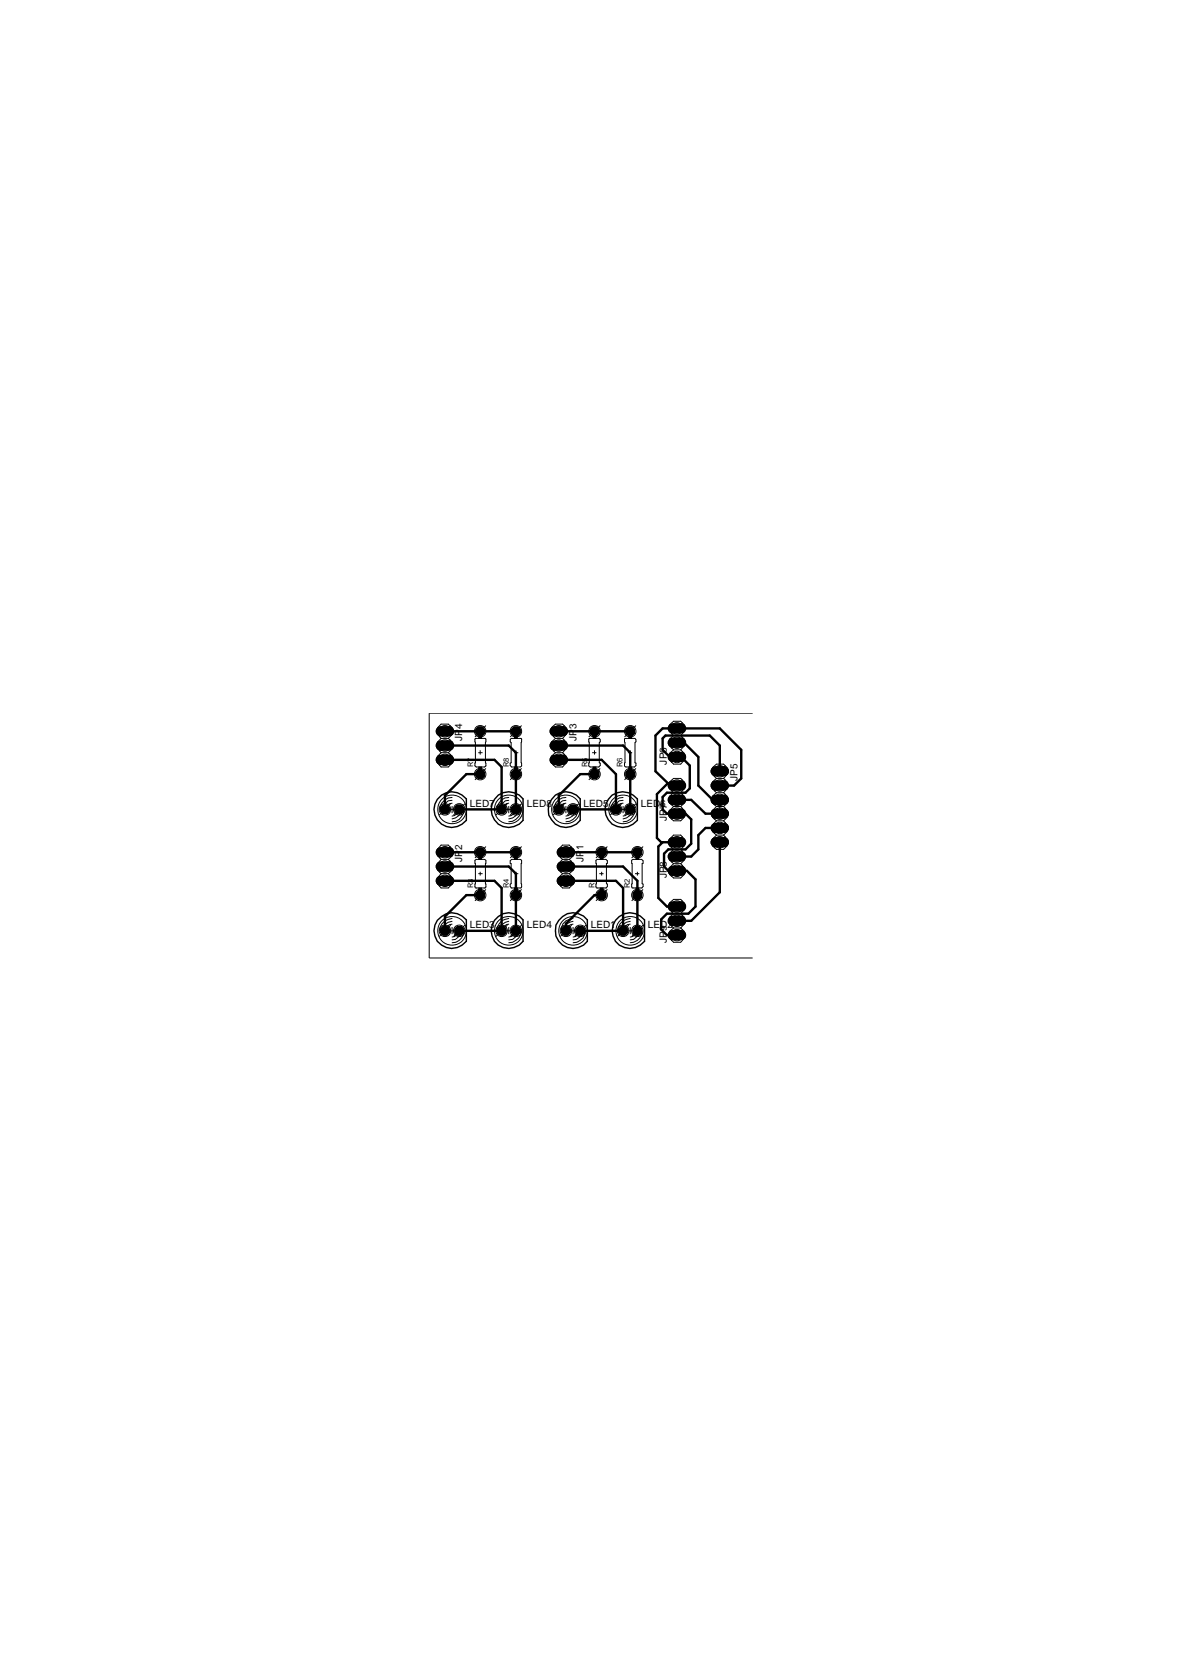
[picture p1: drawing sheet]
<svg xmlns="http://www.w3.org/2000/svg" width="210mm" height="297mm" viewBox="0 0 210 297" stroke-linecap="round" stroke-linejoin="round" font-family="sans-serif">
<defs><g id="words">
<g font-size="1.8">
<text x="82.1" y="131.8" transform="rotate(-90 82.1 131.8)">JP4</text>
<text x="102.4" y="131.8" transform="rotate(-90 102.4 131.8)">JP3</text>
<text x="118.5" y="135.9" transform="rotate(-90 118.5 135.9)">JP6</text>
<text x="83.5" y="143.4">LED7</text>
<text x="93.6" y="143.4">LED8</text>
<text x="103.7" y="143.4">LED5</text>
<text x="113.9" y="143.4">LED6</text>
<text x="131.1" y="138.9" transform="rotate(-90 131.1 138.9)">JP5</text>
<text x="118.5" y="146" transform="rotate(-90 118.5 146)">JP7</text>
<text x="82.1" y="153.3" transform="rotate(-90 82.1 153.3)">JP2</text>
<text x="103.7" y="153.3" transform="rotate(-90 103.7 153.3)">JP1</text>
<text x="118.5" y="156.2" transform="rotate(-90 118.5 156.2)">JP8</text>
<text x="83.5" y="164.9">LED3</text>
<text x="93.6" y="164.9">LED4</text>
<text x="105" y="164.9">LED1</text>
<text x="115.1" y="164.9">LED2</text>
<text x="118.5" y="167.6" transform="rotate(-90 118.5 167.6)">JP9</text>
</g>
<g font-size="1.4">
<text x="84.1" y="136.3" transform="rotate(-90 84.1 136.3)">R7</text>
<text x="90.4" y="136.3" transform="rotate(-90 90.4 136.3)">R8</text>
<text x="104.4" y="136.3" transform="rotate(-90 104.4 136.3)">R5</text>
<text x="110.7" y="136.3" transform="rotate(-90 110.7 136.3)">R6</text>
<text x="84.1" y="157.8" transform="rotate(-90 84.1 157.8)">R3</text>
<text x="90.4" y="157.8" transform="rotate(-90 90.4 157.8)">R4</text>
<text x="105.7" y="157.8" transform="rotate(-90 105.7 157.8)">R1</text>
<text x="111.9" y="157.8" transform="rotate(-90 111.9 157.8)">R2</text>
</g>
</g></defs>
<g fill="#000">
<path d="M84.6 137.3l.4-.5h.7l.4 .5v.7l-.4 .4h-.7l-.4-.4z" fill-rule="evenodd"/>
<path d="M84.6 129.7l.4-.5h.7l.4 .5v.6l-.4 .5h-.7l-.4-.5z" fill-rule="evenodd"/>
<path d="M90.9 137.3l.5-.5h.6l.5 .5v.7l-.5 .4h-.6l-.5-.4z" fill-rule="evenodd"/>
<path d="M90.9 129.7l.5-.5h.6l.5 .5v.6l-.5 .5h-.6l-.5-.5z" fill-rule="evenodd"/>
<path d="M104.9 137.3l.4-.5h.7l.4 .5v.7l-.4 .4h-.7l-.4-.4z" fill-rule="evenodd"/>
<path d="M104.9 129.7l.4-.5h.7l.4 .5v.6l-.4 .5h-.7l-.4-.5z" fill-rule="evenodd"/>
<path d="M111.3 137.3l.4-.5h.7l.4 .5v.7l-.4 .4h-.7l-.4-.4z" fill-rule="evenodd"/>
<path d="M111.3 129.7l.4-.5h.7l.4 .5v.6l-.4 .5h-.7l-.4-.5z" fill-rule="evenodd"/>
<path d="M78.7 143.1h.7l.4 .4v.7l-.4 .4h-.7l-.4-.4v-.7z" fill-rule="evenodd"/>
<path d="M81.3 143.1h.7l.4 .4v.7l-.4 .4h-.7l-.4-.4v-.7z" fill-rule="evenodd"/>
<path d="M84.6 158.8l.4-.4h.7l.4 .4v.7l-.4 .4h-.7l-.4-.4z" fill-rule="evenodd"/>
<path d="M85 150.7h.7l.4 .5v.6l-.4 .5h-.7l-.4-.5v-.6z" fill-rule="evenodd"/>
<path d="M88.8 143.1h.7l.4 .4v.7l-.4 .4h-.7l-.4-.4v-.7z" fill-rule="evenodd"/>
<path d="M90.9 158.8l.5-.4h.6l.5 .4v.7l-.5 .4h-.6l-.5-.4z" fill-rule="evenodd"/>
<path d="M91.4 150.7h.6l.5 .5v.6l-.5 .5h-.6l-.5-.5v-.6z" fill-rule="evenodd"/>
<path d="M91.4 143.1h.6l.5 .4v.7l-.5 .4h-.6l-.5-.4v-.7z" fill-rule="evenodd"/>
<path d="M98.6 143.5l.4-.4h.7l.4 .4v.7l-.4 .4h-.7l-.4-.4z" fill-rule="evenodd"/>
<path d="M101.1 143.5l.4-.4h.7l.4 .4v.7l-.4 .4h-.7l-.4-.4z" fill-rule="evenodd"/>
<path d="M106.2 158.8l.4-.4h.7l.4 .4v.7l-.4 .4h-.7l-.4-.4z" fill-rule="evenodd"/>
<path d="M106.2 151.2l.4-.5h.7l.4 .5v.6l-.4 .5h-.7l-.4-.5z" fill-rule="evenodd"/>
<path d="M109.1 143.1h.7l.4 .4v.7l-.4 .4h-.7l-.4-.4v-.7z" fill-rule="evenodd"/>
<path d="M111.3 143.5l.4-.4h.7l.4 .4v.7l-.4 .4h-.7l-.4-.4z" fill-rule="evenodd"/>
<path d="M112.5 158.8l.4-.4h.7l.4 .4v.7l-.4 .4h-.7l-.4-.4z" fill-rule="evenodd"/>
<path d="M112.9 150.7h.7l.4 .5v.6l-.4 .5h-.7l-.4-.5v-.6z" fill-rule="evenodd"/>
<path d="M78.3 165.1l.4-.4h.7l.4 .4v.7l-.4 .4h-.7l-.4-.4z" fill-rule="evenodd"/>
<path d="M80.9 165.1l.4-.4h.7l.4 .4v.7l-.4 .4h-.7l-.4-.4z" fill-rule="evenodd"/>
<path d="M88.4 165.1l.4-.4h.7l.4 .4v.7l-.4 .4h-.7l-.4-.4z" fill-rule="evenodd"/>
<path d="M90.9 165.1l.5-.4h.6l.5 .4v.7l-.5 .4h-.6l-.5-.4z" fill-rule="evenodd"/>
<path d="M100.3 164.8h.5l.5 .4v.5l-.5 .4h-.5l-.4-.4v-.5z" fill-rule="evenodd"/>
<path d="M99.8 165.1l.4-.4h.7l.4 .4v.7l-.4 .4h-.7l-.4-.4z" fill-rule="evenodd"/>
<path d="M102.8 164.7h.7l.4 .4v.7l-.4 .4h-.7l-.4-.4v-.7z" fill-rule="evenodd"/>
<path d="M110 165.1l.4-.4h.7l.4 .4v.7l-.4 .4h-.7l-.4-.4z" fill-rule="evenodd"/>
<path d="M112.5 165.1l.4-.4h.7l.4 .4v.7l-.4 .4h-.7l-.4-.4z" fill-rule="evenodd"/>
</g>
<g fill="none" stroke="#000" stroke-width=".18">
<path d="M84.6 137.3l.4-.5h.7l.4 .5v.7l-.4 .4h-.7l-.4-.4zM84.6 129.7l.4-.5h.7l.4 .5v.6l-.4 .5h-.7l-.4-.5zM90.9 137.3l.5-.5h.6l.5 .5v.7l-.5 .4h-.6l-.5-.4zM90.9 129.7l.5-.5h.6l.5 .5v.6l-.5 .5h-.6l-.5-.5zM104.9 137.3l.4-.5h.7l.4 .5v.7l-.4 .4h-.7l-.4-.4zM104.9 129.7l.4-.5h.7l.4 .5v.6l-.4 .5h-.7l-.4-.5zM111.3 137.3l.4-.5h.7l.4 .5v.7l-.4 .4h-.7l-.4-.4zM111.3 129.7l.4-.5h.7l.4 .5v.6l-.4 .5h-.7l-.4-.5zM78.7 143.1h.7l.4 .4v.7l-.4 .4h-.7l-.4-.4v-.7zM81.3 143.1h.7l.4 .4v.7l-.4 .4h-.7l-.4-.4v-.7zM84.6 158.8l.4-.4h.7l.4 .4v.7l-.4 .4h-.7l-.4-.4zM85 150.7h.7l.4 .5v.6l-.4 .5h-.7l-.4-.5v-.6z"/>
<path d="M88.8 143.1h.7l.4 .4v.7l-.4 .4h-.7l-.4-.4v-.7zM90.9 158.8l.5-.4h.6l.5 .4v.7l-.5 .4h-.6l-.5-.4zM91.4 150.7h.6l.5 .5v.6l-.5 .5h-.6l-.5-.5v-.6zM91.4 143.1h.6l.5 .4v.7l-.5 .4h-.6l-.5-.4v-.7zM98.6 143.5l.4-.4h.7l.4 .4v.7l-.4 .4h-.7l-.4-.4zM101.1 143.5l.4-.4h.7l.4 .4v.7l-.4 .4h-.7l-.4-.4zM106.2 158.8l.4-.4h.7l.4 .4v.7l-.4 .4h-.7l-.4-.4zM106.2 151.2l.4-.5h.7l.4 .5v.6l-.4 .5h-.7l-.4-.5zM109.1 143.1h.7l.4 .4v.7l-.4 .4h-.7l-.4-.4v-.7zM111.3 143.5l.4-.4h.7l.4 .4v.7l-.4 .4h-.7l-.4-.4zM112.5 158.8l.4-.4h.7l.4 .4v.7l-.4 .4h-.7l-.4-.4zM112.9 150.7h.7l.4 .5v.6l-.4 .5h-.7l-.4-.5v-.6z"/>
<path d="M78.3 165.1l.4-.4h.7l.4 .4v.7l-.4 .4h-.7l-.4-.4zM80.9 165.1l.4-.4h.7l.4 .4v.7l-.4 .4h-.7l-.4-.4zM88.4 165.1l.4-.4h.7l.4 .4v.7l-.4 .4h-.7l-.4-.4zM90.9 165.1l.5-.4h.6l.5 .4v.7l-.5 .4h-.6l-.5-.4zM99.8 165.1l.4-.4h.7l.4 .4v.7l-.4 .4h-.7l-.4-.4zM100.3 164.8h.5l.5 .4v.5l-.5 .4h-.5l-.4-.4v-.5zM102.8 164.7h.7l.4 .4v.7l-.4 .4h-.7l-.4-.4v-.7zM110 165.1l.4-.4h.7l.4 .4v.7l-.4 .4h-.7l-.4-.4zM112.5 165.1l.4-.4h.7l.4 .4v.7l-.4 .4h-.7l-.4-.4z"/>
</g>
<g fill="none" stroke="#000" stroke-width="1.8">
<path d="M78.3 130h1.5M78.3 132.5h1.5M78.3 135.1h1.5M98.6 130h1.5M98.6 132.5h1.5M98.6 135.1h1.5M119.5 139.6h1.6M119.5 134.6h1.6M119.5 132h1.6M119.5 129.5h1.6M127.2 137.1h1.5M127.2 139.6h1.5"/>
<path d="M78.3 151.5h1.5M78.3 154h1.5M78.3 156.6h1.5M99.8 151.5h1.5M99.8 154h1.5M99.8 156.6h1.5M119.5 142.2h1.6M119.5 144.6h1.6M119.5 149.7h1.6M119.5 154.8h1.6M119.5 152.3h1.6M127.2 142.2h1.5"/>
<path d="M127.2 144.6h1.5M127.2 147.2h1.5M127.2 149.7h1.5M119.5 166.2h1.6M119.5 163.7h1.6M119.5 161.1h1.6"/>
</g>
<g fill="none" stroke="#000" stroke-width=".42">
<path d="M79.1 135.1h8.8l1.3 1.2v7.6h-7.6M79.1 132.5h11.3l1.3 1.3v10.1M79.1 130h12.6M85.3 137.6h-2.4l-3.8 3.8v2.5M99.3 130h12.7M99.3 135.1h7.6l2.6 2.5v6.3h-7.6M99.3 132.5h11.4l1.3 1.3v10.1M105.7 137.6h-2.6l-3.8 3.8v2.5M118.7 139.2l-2.2-2.1v-6.3l1.3-1.3h10.1l3.8 3.8v5.1l-1.2 1.2h-2.6M118.7 139.2l.3 .4h1.3M118.7 139.2l-1.9 2v7.8l.7 .7h2.8M120.3 132h1.3l2.5 2.6v5l2.6 2.6h1.2"/>
<path d="M127.9 137.1v-4.6l-1.7-1.7h-7.9l-.5 .5v2l1.2 1.3h2.1l1.5 1.5v4.1l-.8 .7h-3.3l-.7 .8v2.2l.7 .7h3.3l1.1 1.1v4.3l-1.1 1h-3l-.8 .8v2.2l.8 .8h3.3l1.5 1.5v4.8l-1.3 1.3h-3.8l-1 1v1.8l1 1h1.8M79.1 151.5h12.6M79.1 156.6h8.8l1.3 1.2v7.7h-7.6M79.1 154h11.3l1.3 1.3v10.2M85.3 159.1h-2.4l-3.8 3.8v2.6M100.6 151.5h12.7M100.6 156.6h8.9l1.2 1.2v7.7h-7.6M100.6 154h10.1l2.6 2.6v8.9M106.9 159.1h-1.2l-5.1 5.1v1.3M117.8 149.7l-.8 .8v9.1l1.5 1.5h1.8M120.3 142.2h2.6l2.5 2.4h2.5M127.9 149.7v8.9l-5 5.1h-2.6"/>
<path d="M127.9 147.2h-2.5l-1.3 1.2v2.6l-1.2 1.3h-2.6"/>
</g>
<circle cx="100.6" cy="165.5" r=".43" fill="#fff"/>
<g fill="none" stroke="#000" stroke-width=".18">
<path d="M102.4 165.2l.5-.4h.5l.4 .4v.5l-.4 .4h-.5l-.5-.4z"/>
<circle cx="100.6" cy="165.5" r=".43"/>
</g>
<path d="M102.4 165.2l.5-.4h.5l.4 .4v.5l-.4 .4h-.5l-.5-.4z" fill-rule="evenodd" fill="#000"/>
<circle cx="103.1" cy="165.5" r=".43" fill="#fff"/>
<g fill="none" stroke="#000" stroke-width=".18">
<path d="M110.1 165.2l.4-.4h.5l.4 .4v.5l-.4 .4h-.5l-.4-.4z"/>
<circle cx="103.1" cy="165.5" r=".43"/>
</g>
<path d="M110.1 165.2l.4-.4h.5l.4 .4v.5l-.4 .4h-.5l-.4-.4z" fill-rule="evenodd" fill="#000"/>
<circle cx="110.7" cy="165.5" r=".43" fill="#fff"/>
<g fill="none" stroke="#000" stroke-width=".18">
<path d="M113 164.8h.5l.5 .4v.5l-.5 .4h-.5l-.4-.4v-.5z"/>
<circle cx="110.7" cy="165.5" r=".43"/>
</g>
<path d="M113 164.8h.5l.5 .4v.5l-.5 .4h-.5l-.4-.4v-.5z" fill-rule="evenodd" fill="#000"/>
<circle cx="113.3" cy="165.5" r=".43" fill="#fff"/>
<g fill="none" stroke="#000" stroke-width=".18">
<path d="M106.7 158.4h.5l.4 .5v.5l-.4 .4h-.5l-.4-.4v-.5z"/>
<circle cx="113.3" cy="165.5" r=".43"/>
</g>
<path d="M106.7 158.4h.5l.4 .5v.5l-.4 .4h-.5l-.4-.4v-.5z" fill-rule="evenodd" fill="#000"/>
<circle cx="106.9" cy="159.1" r=".43" fill="#fff"/>
<g fill="none" stroke="#000" stroke-width=".18">
<path d="M106.7 150.8h.5l.4 .4v.6l-.4 .4h-.5l-.4-.4v-.6z"/>
<circle cx="106.9" cy="159.1" r=".43"/>
</g>
<path d="M106.7 150.8h.5l.4 .4v.6l-.4 .4h-.5l-.4-.4v-.6z" fill-rule="evenodd" fill="#000"/>
<circle cx="106.9" cy="151.5" r=".43" fill="#fff"/>
<g fill="none" stroke="#000" stroke-width=".18">
<path d="M113 158.4h.5l.5 .5v.5l-.5 .4h-.5l-.4-.4v-.5z"/>
<circle cx="106.9" cy="151.5" r=".43"/>
</g>
<path d="M113 158.4h.5l.5 .5v.5l-.5 .4h-.5l-.4-.4v-.5z" fill-rule="evenodd" fill="#000"/>
<circle cx="113.3" cy="159.1" r=".43" fill="#fff"/>
<g fill="none" stroke="#000" stroke-width=".18">
<path d="M113 150.8h.5l.5 .4v.6l-.5 .4h-.5l-.4-.4v-.6z"/>
<circle cx="113.3" cy="159.1" r=".43"/>
</g>
<path d="M113 150.8h.5l.5 .4v.6l-.5 .4h-.5l-.4-.4v-.6z" fill-rule="evenodd" fill="#000"/>
<circle cx="113.3" cy="151.5" r=".43" fill="#fff"/>
<circle cx="113.3" cy="151.5" r=".43" fill="none" stroke="#000" stroke-width=".18"/>
<path d="M99.8 151.5h1.5" fill="none" stroke="#000" stroke-width="1.5"/>
<circle cx="100.6" cy="151.5" r=".5" fill="#fff"/>
<circle cx="100.6" cy="151.5" r=".5" fill="none" stroke="#000" stroke-width=".18"/>
<path d="M99.8 154h1.5" fill="none" stroke="#000" stroke-width="1.5"/>
<circle cx="100.6" cy="154" r=".5" fill="#fff"/>
<circle cx="100.6" cy="154" r=".5" fill="none" stroke="#000" stroke-width=".18"/>
<path d="M99.8 156.6h1.5" fill="none" stroke="#000" stroke-width="1.5"/>
<circle cx="100.6" cy="156.6" r=".5" fill="#fff"/>
<g fill="none" stroke="#000" stroke-width=".18">
<path d="M78.8 164.8h.5l.5 .4v.5l-.5 .4h-.5l-.4-.4v-.5z"/>
<circle cx="100.6" cy="156.6" r=".5"/>
</g>
<path d="M78.8 164.8h.5l.5 .4v.5l-.5 .4h-.5l-.4-.4v-.5z" fill-rule="evenodd" fill="#000"/>
<circle cx="79.1" cy="165.5" r=".43" fill="#fff"/>
<g fill="none" stroke="#000" stroke-width=".18">
<path d="M81.4 164.8h.5l.4 .4v.5l-.4 .4h-.5l-.5-.4v-.5z"/>
<circle cx="79.1" cy="165.5" r=".43"/>
</g>
<path d="M81.4 164.8h.5l.4 .4v.5l-.4 .4h-.5l-.5-.4v-.5z" fill-rule="evenodd" fill="#000"/>
<circle cx="81.6" cy="165.5" r=".43" fill="#fff"/>
<g fill="none" stroke="#000" stroke-width=".18">
<path d="M88.9 164.8h.5l.4 .4v.5l-.4 .4h-.5l-.4-.4v-.5z"/>
<circle cx="81.6" cy="165.5" r=".43"/>
</g>
<path d="M88.9 164.8h.5l.4 .4v.5l-.4 .4h-.5l-.4-.4v-.5z" fill-rule="evenodd" fill="#000"/>
<circle cx="89.1" cy="165.5" r=".43" fill="#fff"/>
<g fill="none" stroke="#000" stroke-width=".18">
<path d="M91 165.2l.4-.4h.5l.5 .4v.5l-.5 .4h-.5l-.4-.4z"/>
<circle cx="89.1" cy="165.5" r=".43"/>
</g>
<path d="M91 165.2l.4-.4h.5l.5 .4v.5l-.5 .4h-.5l-.4-.4z" fill-rule="evenodd" fill="#000"/>
<circle cx="91.7" cy="165.5" r=".43" fill="#fff"/>
<g fill="none" stroke="#000" stroke-width=".18">
<path d="M85.1 158.4h.5l.4 .5v.5l-.4 .4h-.5l-.4-.4v-.5z"/>
<circle cx="91.7" cy="165.5" r=".43"/>
</g>
<path d="M85.1 158.4h.5l.4 .5v.5l-.4 .4h-.5l-.4-.4v-.5z" fill-rule="evenodd" fill="#000"/>
<circle cx="85.3" cy="159.1" r=".43" fill="#fff"/>
<g fill="none" stroke="#000" stroke-width=".18">
<path d="M85.1 150.8h.5l.4 .4v.6l-.4 .4h-.5l-.4-.4v-.6z"/>
<circle cx="85.3" cy="159.1" r=".43"/>
</g>
<path d="M85.1 150.8h.5l.4 .4v.6l-.4 .4h-.5l-.4-.4v-.6z" fill-rule="evenodd" fill="#000"/>
<circle cx="85.3" cy="151.5" r=".43" fill="#fff"/>
<g fill="none" stroke="#000" stroke-width=".18">
<path d="M91 158.9l.4-.5h.5l.5 .5v.5l-.5 .4h-.5l-.4-.4z"/>
<circle cx="85.3" cy="151.5" r=".43"/>
</g>
<path d="M91 158.9l.4-.5h.5l.5 .5v.5l-.5 .4h-.5l-.4-.4z" fill-rule="evenodd" fill="#000"/>
<circle cx="91.7" cy="159.1" r=".43" fill="#fff"/>
<g fill="none" stroke="#000" stroke-width=".18">
<path d="M91 151.2l.4-.4h.5l.5 .4v.6l-.5 .4h-.5l-.4-.4z"/>
<circle cx="91.7" cy="159.1" r=".43"/>
</g>
<path d="M91 151.2l.4-.4h.5l.5 .4v.6l-.5 .4h-.5l-.4-.4z" fill-rule="evenodd" fill="#000"/>
<circle cx="91.7" cy="151.5" r=".43" fill="#fff"/>
<circle cx="91.7" cy="151.5" r=".43" fill="none" stroke="#000" stroke-width=".18"/>
<path d="M78.3 151.5h1.5" fill="none" stroke="#000" stroke-width="1.5"/>
<circle cx="79.1" cy="151.5" r=".5" fill="#fff"/>
<circle cx="79.1" cy="151.5" r=".5" fill="none" stroke="#000" stroke-width=".18"/>
<path d="M78.3 154h1.5" fill="none" stroke="#000" stroke-width="1.5"/>
<circle cx="79.1" cy="154" r=".5" fill="#fff"/>
<circle cx="79.1" cy="154" r=".5" fill="none" stroke="#000" stroke-width=".18"/>
<path d="M78.3 156.6h1.5" fill="none" stroke="#000" stroke-width="1.5"/>
<circle cx="79.1" cy="156.6" r=".5" fill="#fff"/>
<g fill="none" stroke="#000" stroke-width=".18">
<path d="M98.6 143.6l.5-.4h.5l.4 .4v.5l-.4 .5h-.5l-.5-.5z"/>
<circle cx="79.1" cy="156.6" r=".5"/>
</g>
<path d="M98.6 143.6l.5-.4h.5l.4 .4v.5l-.4 .5h-.5l-.5-.5z" fill-rule="evenodd" fill="#000"/>
<circle cx="99.3" cy="143.9" r=".43" fill="#fff"/>
<g fill="none" stroke="#000" stroke-width=".18">
<path d="M101.2 143.6l.4-.4h.5l.4 .4v.5l-.4 .5h-.5l-.4-.5z"/>
<circle cx="99.3" cy="143.9" r=".43"/>
</g>
<path d="M101.2 143.6l.4-.4h.5l.4 .4v.5l-.4 .5h-.5l-.4-.5z" fill-rule="evenodd" fill="#000"/>
<circle cx="101.8" cy="143.9" r=".43" fill="#fff"/>
<g fill="none" stroke="#000" stroke-width=".18">
<path d="M108.8 143.6l.4-.4h.5l.5 .4v.5l-.5 .5h-.5l-.4-.5z"/>
<circle cx="101.8" cy="143.9" r=".43"/>
</g>
<path d="M108.8 143.6l.4-.4h.5l.5 .4v.5l-.5 .5h-.5l-.4-.5z" fill-rule="evenodd" fill="#000"/>
<circle cx="109.5" cy="143.9" r=".43" fill="#fff"/>
<g fill="none" stroke="#000" stroke-width=".18">
<path d="M111.8 143.2h.5l.4 .4v.5l-.4 .5h-.5l-.5-.5v-.5z"/>
<circle cx="109.5" cy="143.9" r=".43"/>
</g>
<path d="M111.8 143.2h.5l.4 .4v.5l-.4 .5h-.5l-.5-.5v-.5z" fill-rule="evenodd" fill="#000"/>
<circle cx="112" cy="143.9" r=".43" fill="#fff"/>
<g fill="none" stroke="#000" stroke-width=".18">
<path d="M105 137.4l.4-.5h.5l.4 .5v.5l-.4 .4h-.5l-.4-.4z"/>
<circle cx="112" cy="143.9" r=".43"/>
</g>
<path d="M105 137.4l.4-.5h.5l.4 .5v.5l-.4 .4h-.5l-.4-.4z" fill-rule="evenodd" fill="#000"/>
<circle cx="105.7" cy="137.6" r=".43" fill="#fff"/>
<g fill="none" stroke="#000" stroke-width=".18">
<path d="M105.4 129.3h.5l.4 .4v.5l-.4 .5h-.5l-.4-.5v-.5z"/>
<circle cx="105.7" cy="137.6" r=".43"/>
</g>
<path d="M105.4 129.3h.5l.4 .4v.5l-.4 .5h-.5l-.4-.5v-.5z" fill-rule="evenodd" fill="#000"/>
<circle cx="105.7" cy="130" r=".43" fill="#fff"/>
<g fill="none" stroke="#000" stroke-width=".18">
<path d="M111.8 136.9h.5l.4 .5v.5l-.4 .4h-.5l-.5-.4v-.5z"/>
<circle cx="105.7" cy="130" r=".43"/>
</g>
<path d="M111.8 136.9h.5l.4 .5v.5l-.4 .4h-.5l-.5-.4v-.5z" fill-rule="evenodd" fill="#000"/>
<circle cx="112" cy="137.6" r=".43" fill="#fff"/>
<g fill="none" stroke="#000" stroke-width=".18">
<path d="M111.8 129.3h.5l.4 .4v.5l-.4 .5h-.5l-.5-.5v-.5z"/>
<circle cx="112" cy="137.6" r=".43"/>
</g>
<path d="M111.8 129.3h.5l.4 .4v.5l-.4 .5h-.5l-.5-.5v-.5z" fill-rule="evenodd" fill="#000"/>
<circle cx="112" cy="130" r=".43" fill="#fff"/>
<circle cx="112" cy="130" r=".43" fill="none" stroke="#000" stroke-width=".18"/>
<path d="M98.6 130h1.5" fill="none" stroke="#000" stroke-width="1.5"/>
<circle cx="99.3" cy="130" r=".5" fill="#fff"/>
<circle cx="99.3" cy="130" r=".5" fill="none" stroke="#000" stroke-width=".18"/>
<path d="M98.6 132.5h1.5" fill="none" stroke="#000" stroke-width="1.5"/>
<circle cx="99.3" cy="132.5" r=".5" fill="#fff"/>
<circle cx="99.3" cy="132.5" r=".5" fill="none" stroke="#000" stroke-width=".18"/>
<path d="M98.6 135.1h1.5" fill="none" stroke="#000" stroke-width="1.5"/>
<circle cx="99.3" cy="135.1" r=".5" fill="#fff"/>
<g fill="none" stroke="#000" stroke-width=".18">
<path d="M78.4 143.6l.4-.4h.5l.5 .4v.5l-.5 .5h-.5l-.4-.5z"/>
<circle cx="99.3" cy="135.1" r=".5"/>
</g>
<path d="M78.4 143.6l.4-.4h.5l.5 .4v.5l-.5 .5h-.5l-.4-.5z" fill-rule="evenodd" fill="#000"/>
<circle cx="79.1" cy="143.9" r=".43" fill="#fff"/>
<g fill="none" stroke="#000" stroke-width=".18">
<path d="M80.9 143.6l.5-.4h.5l.4 .4v.5l-.4 .5h-.5l-.5-.5z"/>
<circle cx="79.1" cy="143.9" r=".43"/>
</g>
<path d="M80.9 143.6l.5-.4h.5l.4 .4v.5l-.4 .5h-.5l-.5-.5z" fill-rule="evenodd" fill="#000"/>
<circle cx="81.6" cy="143.9" r=".43" fill="#fff"/>
<g fill="none" stroke="#000" stroke-width=".18">
<path d="M88.5 143.6l.4-.4h.5l.4 .4v.5l-.4 .5h-.5l-.4-.5z"/>
<circle cx="81.6" cy="143.9" r=".43"/>
</g>
<path d="M88.5 143.6l.4-.4h.5l.4 .4v.5l-.4 .5h-.5l-.4-.5z" fill-rule="evenodd" fill="#000"/>
<circle cx="89.1" cy="143.9" r=".43" fill="#fff"/>
<g fill="none" stroke="#000" stroke-width=".18">
<path d="M91 143.6l.4-.4h.5l.5 .4v.5l-.5 .5h-.5l-.4-.5z"/>
<circle cx="89.1" cy="143.9" r=".43"/>
</g>
<path d="M91 143.6l.4-.4h.5l.5 .4v.5l-.5 .5h-.5l-.4-.5z" fill-rule="evenodd" fill="#000"/>
<circle cx="91.7" cy="143.9" r=".43" fill="#fff"/>
<g fill="none" stroke="#000" stroke-width=".18">
<path d="M84.7 137.4l.4-.5h.5l.4 .5v.5l-.4 .4h-.5l-.4-.4z"/>
<circle cx="91.7" cy="143.9" r=".43"/>
</g>
<path d="M84.7 137.4l.4-.5h.5l.4 .5v.5l-.4 .4h-.5l-.4-.4z" fill-rule="evenodd" fill="#000"/>
<circle cx="85.3" cy="137.6" r=".43" fill="#fff"/>
<g fill="none" stroke="#000" stroke-width=".18">
<path d="M85.1 129.3h.5l.4 .4v.5l-.4 .5h-.5l-.4-.5v-.5z"/>
<circle cx="85.3" cy="137.6" r=".43"/>
</g>
<path d="M85.1 129.3h.5l.4 .4v.5l-.4 .5h-.5l-.4-.5v-.5z" fill-rule="evenodd" fill="#000"/>
<circle cx="85.3" cy="130" r=".43" fill="#fff"/>
<g fill="none" stroke="#000" stroke-width=".18">
<path d="M91 137.4l.4-.5h.5l.5 .5v.5l-.5 .4h-.5l-.4-.4z"/>
<circle cx="85.3" cy="130" r=".43"/>
</g>
<path d="M91 137.4l.4-.5h.5l.5 .5v.5l-.5 .4h-.5l-.4-.4z" fill-rule="evenodd" fill="#000"/>
<circle cx="91.7" cy="137.6" r=".43" fill="#fff"/>
<g fill="none" stroke="#000" stroke-width=".18">
<path d="M91 129.7l.4-.4h.5l.5 .4v.5l-.5 .5h-.5l-.4-.5z"/>
<circle cx="91.7" cy="137.6" r=".43"/>
</g>
<path d="M91 129.7l.4-.4h.5l.5 .4v.5l-.5 .5h-.5l-.4-.5z" fill-rule="evenodd" fill="#000"/>
<circle cx="91.7" cy="130" r=".43" fill="#fff"/>
<circle cx="91.7" cy="130" r=".43" fill="none" stroke="#000" stroke-width=".18"/>
<path d="M78.3 130h1.5" fill="none" stroke="#000" stroke-width="1.5"/>
<circle cx="79.1" cy="130" r=".5" fill="#fff"/>
<circle cx="79.1" cy="130" r=".5" fill="none" stroke="#000" stroke-width=".18"/>
<path d="M78.3 132.5h1.5" fill="none" stroke="#000" stroke-width="1.5"/>
<circle cx="79.1" cy="132.5" r=".5" fill="#fff"/>
<circle cx="79.1" cy="132.5" r=".5" fill="none" stroke="#000" stroke-width=".18"/>
<path d="M78.3 135.1h1.5" fill="none" stroke="#000" stroke-width="1.5"/>
<circle cx="79.1" cy="135.1" r=".5" fill="#fff"/>
<circle cx="79.1" cy="135.1" r=".5" fill="none" stroke="#000" stroke-width=".18"/>
<path d="M127.2 137.1h1.5" fill="none" stroke="#000" stroke-width="1.5"/>
<circle cx="127.9" cy="137.1" r=".5" fill="#fff"/>
<circle cx="127.9" cy="137.1" r=".5" fill="none" stroke="#000" stroke-width=".18"/>
<path d="M127.2 139.6h1.5" fill="none" stroke="#000" stroke-width="1.5"/>
<circle cx="127.9" cy="139.6" r=".5" fill="#fff"/>
<circle cx="127.9" cy="139.6" r=".5" fill="none" stroke="#000" stroke-width=".18"/>
<path d="M127.2 142.2h1.5" fill="none" stroke="#000" stroke-width="1.5"/>
<circle cx="127.9" cy="142.2" r=".5" fill="#fff"/>
<circle cx="127.9" cy="142.2" r=".5" fill="none" stroke="#000" stroke-width=".18"/>
<path d="M127.2 144.6h1.5" fill="none" stroke="#000" stroke-width="1.5"/>
<circle cx="127.9" cy="144.6" r=".5" fill="#fff"/>
<circle cx="127.9" cy="144.6" r=".5" fill="none" stroke="#000" stroke-width=".18"/>
<path d="M127.2 147.2h1.5" fill="none" stroke="#000" stroke-width="1.5"/>
<circle cx="127.9" cy="147.2" r=".5" fill="#fff"/>
<circle cx="127.9" cy="147.2" r=".5" fill="none" stroke="#000" stroke-width=".18"/>
<path d="M127.2 149.7h1.5" fill="none" stroke="#000" stroke-width="1.5"/>
<circle cx="127.9" cy="149.7" r=".5" fill="#fff"/>
<circle cx="127.9" cy="149.7" r=".5" fill="none" stroke="#000" stroke-width=".18"/>
<path d="M119.5 134.6h1.6" fill="none" stroke="#000" stroke-width="1.5"/>
<circle cx="120.3" cy="134.6" r=".5" fill="#fff"/>
<circle cx="120.3" cy="134.6" r=".5" fill="none" stroke="#000" stroke-width=".18"/>
<path d="M119.5 132h1.6" fill="none" stroke="#000" stroke-width="1.5"/>
<circle cx="120.3" cy="132" r=".5" fill="#fff"/>
<circle cx="120.3" cy="132" r=".5" fill="none" stroke="#000" stroke-width=".18"/>
<path d="M119.5 129.5h1.6" fill="none" stroke="#000" stroke-width="1.5"/>
<circle cx="120.3" cy="129.5" r=".5" fill="#fff"/>
<circle cx="120.3" cy="129.5" r=".5" fill="none" stroke="#000" stroke-width=".18"/>
<path d="M119.5 144.6h1.6" fill="none" stroke="#000" stroke-width="1.5"/>
<circle cx="120.3" cy="144.6" r=".5" fill="#fff"/>
<circle cx="120.3" cy="144.6" r=".5" fill="none" stroke="#000" stroke-width=".18"/>
<path d="M119.5 142.2h1.6" fill="none" stroke="#000" stroke-width="1.5"/>
<circle cx="120.3" cy="142.2" r=".5" fill="#fff"/>
<circle cx="120.3" cy="142.2" r=".5" fill="none" stroke="#000" stroke-width=".18"/>
<path d="M119.5 139.6h1.6" fill="none" stroke="#000" stroke-width="1.5"/>
<circle cx="120.3" cy="139.6" r=".5" fill="#fff"/>
<circle cx="120.3" cy="139.6" r=".5" fill="none" stroke="#000" stroke-width=".18"/>
<path d="M119.5 154.8h1.6" fill="none" stroke="#000" stroke-width="1.5"/>
<circle cx="120.3" cy="154.8" r=".5" fill="#fff"/>
<circle cx="120.3" cy="154.8" r=".5" fill="none" stroke="#000" stroke-width=".18"/>
<path d="M119.5 152.3h1.6" fill="none" stroke="#000" stroke-width="1.5"/>
<circle cx="120.3" cy="152.3" r=".5" fill="#fff"/>
<circle cx="120.3" cy="152.3" r=".5" fill="none" stroke="#000" stroke-width=".18"/>
<path d="M119.5 149.7h1.6" fill="none" stroke="#000" stroke-width="1.5"/>
<circle cx="120.3" cy="149.7" r=".5" fill="#fff"/>
<circle cx="120.3" cy="149.7" r=".5" fill="none" stroke="#000" stroke-width=".18"/>
<path d="M119.5 166.2h1.6" fill="none" stroke="#000" stroke-width="1.5"/>
<circle cx="120.3" cy="166.2" r=".5" fill="#fff"/>
<circle cx="120.3" cy="166.2" r=".5" fill="none" stroke="#000" stroke-width=".18"/>
<path d="M119.5 163.7h1.6" fill="none" stroke="#000" stroke-width="1.5"/>
<circle cx="120.3" cy="163.7" r=".5" fill="#fff"/>
<circle cx="120.3" cy="163.7" r=".5" fill="none" stroke="#000" stroke-width=".18"/>
<path d="M119.5 161.1h1.6" fill="none" stroke="#000" stroke-width="1.5"/>
<circle cx="120.3" cy="161.1" r=".5" fill="#fff"/>
<g fill="none" stroke="#000" stroke-width=".18">
<path d="M100.3 164.8h.5l.5 .4v.5l-.5 .4h-.5l-.4-.4v-.5z"/>
<circle cx="120.3" cy="161.1" r=".5"/>
</g>
<path d="M100.3 164.8h.5l.5 .4v.5l-.5 .4h-.5l-.4-.4v-.5z" fill-rule="evenodd" fill="#000"/>
<circle cx="100.6" cy="165.5" r=".43" fill="#fff"/>
<g fill="none" stroke="#000" stroke-width=".18">
<path d="M102.4 165.2l.5-.4h.5l.4 .4v.5l-.4 .4h-.5l-.5-.4z"/>
<circle cx="100.6" cy="165.5" r=".43"/>
</g>
<path d="M102.4 165.2l.5-.4h.5l.4 .4v.5l-.4 .4h-.5l-.5-.4z" fill-rule="evenodd" fill="#000"/>
<circle cx="103.1" cy="165.5" r=".43" fill="#fff"/>
<g fill="none" stroke="#000" stroke-width=".18">
<path d="M110.1 165.2l.4-.4h.5l.4 .4v.5l-.4 .4h-.5l-.4-.4z"/>
<circle cx="103.1" cy="165.5" r=".43"/>
</g>
<path d="M110.1 165.2l.4-.4h.5l.4 .4v.5l-.4 .4h-.5l-.4-.4z" fill-rule="evenodd" fill="#000"/>
<circle cx="110.7" cy="165.5" r=".43" fill="#fff"/>
<g fill="none" stroke="#000" stroke-width=".18">
<path d="M113 164.8h.5l.5 .4v.5l-.5 .4h-.5l-.4-.4v-.5z"/>
<circle cx="110.7" cy="165.5" r=".43"/>
</g>
<path d="M113 164.8h.5l.5 .4v.5l-.5 .4h-.5l-.4-.4v-.5z" fill-rule="evenodd" fill="#000"/>
<circle cx="113.3" cy="165.5" r=".43" fill="#fff"/>
<g fill="none" stroke="#000" stroke-width=".18">
<path d="M106.7 158.4h.5l.4 .5v.5l-.4 .4h-.5l-.4-.4v-.5z"/>
<circle cx="113.3" cy="165.5" r=".43"/>
</g>
<path d="M106.7 158.4h.5l.4 .5v.5l-.4 .4h-.5l-.4-.4v-.5z" fill-rule="evenodd" fill="#000"/>
<circle cx="106.9" cy="159.1" r=".43" fill="#fff"/>
<g fill="none" stroke="#000" stroke-width=".18">
<path d="M106.7 150.8h.5l.4 .4v.6l-.4 .4h-.5l-.4-.4v-.6z"/>
<circle cx="106.9" cy="159.1" r=".43"/>
</g>
<path d="M106.7 150.8h.5l.4 .4v.6l-.4 .4h-.5l-.4-.4v-.6z" fill-rule="evenodd" fill="#000"/>
<circle cx="106.9" cy="151.5" r=".43" fill="#fff"/>
<g fill="none" stroke="#000" stroke-width=".18">
<path d="M113 158.4h.5l.5 .5v.5l-.5 .4h-.5l-.4-.4v-.5z"/>
<circle cx="106.9" cy="151.5" r=".43"/>
</g>
<path d="M113 158.4h.5l.5 .5v.5l-.5 .4h-.5l-.4-.4v-.5z" fill-rule="evenodd" fill="#000"/>
<circle cx="113.3" cy="159.1" r=".43" fill="#fff"/>
<g fill="none" stroke="#000" stroke-width=".18">
<path d="M113 150.8h.5l.5 .4v.6l-.5 .4h-.5l-.4-.4v-.6z"/>
<circle cx="113.3" cy="159.1" r=".43"/>
</g>
<path d="M113 150.8h.5l.5 .4v.6l-.5 .4h-.5l-.4-.4v-.6z" fill-rule="evenodd" fill="#000"/>
<circle cx="113.3" cy="151.5" r=".43" fill="#fff"/>
<circle cx="113.3" cy="151.5" r=".43" fill="none" stroke="#000" stroke-width=".18"/>
<path d="M99.8 151.5h1.5" fill="none" stroke="#000" stroke-width="1.5"/>
<circle cx="100.6" cy="151.5" r=".5" fill="#fff"/>
<circle cx="100.6" cy="151.5" r=".5" fill="none" stroke="#000" stroke-width=".18"/>
<path d="M99.8 154h1.5" fill="none" stroke="#000" stroke-width="1.5"/>
<circle cx="100.6" cy="154" r=".5" fill="#fff"/>
<circle cx="100.6" cy="154" r=".5" fill="none" stroke="#000" stroke-width=".18"/>
<path d="M99.8 156.6h1.5" fill="none" stroke="#000" stroke-width="1.5"/>
<circle cx="100.6" cy="156.6" r=".5" fill="#fff"/>
<g fill="none" stroke="#000" stroke-width=".18">
<path d="M78.8 164.8h.5l.5 .4v.5l-.5 .4h-.5l-.4-.4v-.5z"/>
<circle cx="100.6" cy="156.6" r=".5"/>
</g>
<path d="M78.8 164.8h.5l.5 .4v.5l-.5 .4h-.5l-.4-.4v-.5z" fill-rule="evenodd" fill="#000"/>
<circle cx="79.1" cy="165.5" r=".43" fill="#fff"/>
<g fill="none" stroke="#000" stroke-width=".18">
<path d="M81.4 164.8h.5l.4 .4v.5l-.4 .4h-.5l-.5-.4v-.5z"/>
<circle cx="79.1" cy="165.5" r=".43"/>
</g>
<path d="M81.4 164.8h.5l.4 .4v.5l-.4 .4h-.5l-.5-.4v-.5z" fill-rule="evenodd" fill="#000"/>
<circle cx="81.6" cy="165.5" r=".43" fill="#fff"/>
<g fill="none" stroke="#000" stroke-width=".18">
<path d="M88.9 164.8h.5l.4 .4v.5l-.4 .4h-.5l-.4-.4v-.5z"/>
<circle cx="81.6" cy="165.5" r=".43"/>
</g>
<path d="M88.9 164.8h.5l.4 .4v.5l-.4 .4h-.5l-.4-.4v-.5z" fill-rule="evenodd" fill="#000"/>
<circle cx="89.1" cy="165.5" r=".43" fill="#fff"/>
<g fill="none" stroke="#000" stroke-width=".18">
<path d="M91 165.2l.4-.4h.5l.5 .4v.5l-.5 .4h-.5l-.4-.4z"/>
<circle cx="89.1" cy="165.5" r=".43"/>
</g>
<path d="M91 165.2l.4-.4h.5l.5 .4v.5l-.5 .4h-.5l-.4-.4z" fill-rule="evenodd" fill="#000"/>
<circle cx="91.7" cy="165.5" r=".43" fill="#fff"/>
<g fill="none" stroke="#000" stroke-width=".18">
<path d="M85.1 158.4h.5l.4 .5v.5l-.4 .4h-.5l-.4-.4v-.5z"/>
<circle cx="91.7" cy="165.5" r=".43"/>
</g>
<path d="M85.1 158.4h.5l.4 .5v.5l-.4 .4h-.5l-.4-.4v-.5z" fill-rule="evenodd" fill="#000"/>
<circle cx="85.3" cy="159.1" r=".43" fill="#fff"/>
<g fill="none" stroke="#000" stroke-width=".18">
<path d="M85.1 150.8h.5l.4 .4v.6l-.4 .4h-.5l-.4-.4v-.6z"/>
<circle cx="85.3" cy="159.1" r=".43"/>
</g>
<path d="M85.1 150.8h.5l.4 .4v.6l-.4 .4h-.5l-.4-.4v-.6z" fill-rule="evenodd" fill="#000"/>
<circle cx="85.3" cy="151.5" r=".43" fill="#fff"/>
<g fill="none" stroke="#000" stroke-width=".18">
<path d="M91 158.9l.4-.5h.5l.5 .5v.5l-.5 .4h-.5l-.4-.4z"/>
<circle cx="85.3" cy="151.5" r=".43"/>
</g>
<path d="M91 158.9l.4-.5h.5l.5 .5v.5l-.5 .4h-.5l-.4-.4z" fill-rule="evenodd" fill="#000"/>
<circle cx="91.7" cy="159.1" r=".43" fill="#fff"/>
<g fill="none" stroke="#000" stroke-width=".18">
<path d="M91 151.2l.4-.4h.5l.5 .4v.6l-.5 .4h-.5l-.4-.4z"/>
<circle cx="91.7" cy="159.1" r=".43"/>
</g>
<path d="M91 151.2l.4-.4h.5l.5 .4v.6l-.5 .4h-.5l-.4-.4z" fill-rule="evenodd" fill="#000"/>
<circle cx="91.7" cy="151.5" r=".43" fill="#fff"/>
<circle cx="91.7" cy="151.5" r=".43" fill="none" stroke="#000" stroke-width=".18"/>
<path d="M78.3 151.5h1.5" fill="none" stroke="#000" stroke-width="1.5"/>
<circle cx="79.1" cy="151.5" r=".5" fill="#fff"/>
<circle cx="79.1" cy="151.5" r=".5" fill="none" stroke="#000" stroke-width=".18"/>
<path d="M78.3 154h1.5" fill="none" stroke="#000" stroke-width="1.5"/>
<circle cx="79.1" cy="154" r=".5" fill="#fff"/>
<circle cx="79.1" cy="154" r=".5" fill="none" stroke="#000" stroke-width=".18"/>
<path d="M78.3 156.6h1.5" fill="none" stroke="#000" stroke-width="1.5"/>
<circle cx="79.1" cy="156.6" r=".5" fill="#fff"/>
<g fill="none" stroke="#000" stroke-width=".18">
<path d="M98.6 143.6l.5-.4h.5l.4 .4v.5l-.4 .5h-.5l-.5-.5z"/>
<circle cx="79.1" cy="156.6" r=".5"/>
</g>
<path d="M98.6 143.6l.5-.4h.5l.4 .4v.5l-.4 .5h-.5l-.5-.5z" fill-rule="evenodd" fill="#000"/>
<circle cx="99.3" cy="143.9" r=".43" fill="#fff"/>
<g fill="none" stroke="#000" stroke-width=".18">
<path d="M101.2 143.6l.4-.4h.5l.4 .4v.5l-.4 .5h-.5l-.4-.5z"/>
<circle cx="99.3" cy="143.9" r=".43"/>
</g>
<path d="M101.2 143.6l.4-.4h.5l.4 .4v.5l-.4 .5h-.5l-.4-.5z" fill-rule="evenodd" fill="#000"/>
<circle cx="101.8" cy="143.9" r=".43" fill="#fff"/>
<g fill="none" stroke="#000" stroke-width=".18">
<path d="M108.8 143.6l.4-.4h.5l.5 .4v.5l-.5 .5h-.5l-.4-.5z"/>
<circle cx="101.8" cy="143.9" r=".43"/>
</g>
<path d="M108.8 143.6l.4-.4h.5l.5 .4v.5l-.5 .5h-.5l-.4-.5z" fill-rule="evenodd" fill="#000"/>
<circle cx="109.5" cy="143.9" r=".43" fill="#fff"/>
<g fill="none" stroke="#000" stroke-width=".18">
<path d="M111.8 143.2h.5l.4 .4v.5l-.4 .5h-.5l-.5-.5v-.5z"/>
<circle cx="109.5" cy="143.9" r=".43"/>
</g>
<path d="M111.8 143.2h.5l.4 .4v.5l-.4 .5h-.5l-.5-.5v-.5z" fill-rule="evenodd" fill="#000"/>
<circle cx="112" cy="143.9" r=".43" fill="#fff"/>
<g fill="none" stroke="#000" stroke-width=".18">
<path d="M105 137.4l.4-.5h.5l.4 .5v.5l-.4 .4h-.5l-.4-.4z"/>
<circle cx="112" cy="143.9" r=".43"/>
</g>
<path d="M105 137.4l.4-.5h.5l.4 .5v.5l-.4 .4h-.5l-.4-.4z" fill-rule="evenodd" fill="#000"/>
<circle cx="105.7" cy="137.6" r=".43" fill="#fff"/>
<g fill="none" stroke="#000" stroke-width=".18">
<path d="M105.4 129.3h.5l.4 .4v.5l-.4 .5h-.5l-.4-.5v-.5z"/>
<circle cx="105.7" cy="137.6" r=".43"/>
</g>
<path d="M105.4 129.3h.5l.4 .4v.5l-.4 .5h-.5l-.4-.5v-.5z" fill-rule="evenodd" fill="#000"/>
<circle cx="105.7" cy="130" r=".43" fill="#fff"/>
<g fill="none" stroke="#000" stroke-width=".18">
<path d="M111.8 136.9h.5l.4 .5v.5l-.4 .4h-.5l-.5-.4v-.5z"/>
<circle cx="105.7" cy="130" r=".43"/>
</g>
<path d="M111.8 136.9h.5l.4 .5v.5l-.4 .4h-.5l-.5-.4v-.5z" fill-rule="evenodd" fill="#000"/>
<circle cx="112" cy="137.6" r=".43" fill="#fff"/>
<g fill="none" stroke="#000" stroke-width=".18">
<path d="M111.8 129.3h.5l.4 .4v.5l-.4 .5h-.5l-.5-.5v-.5z"/>
<circle cx="112" cy="137.6" r=".43"/>
</g>
<path d="M111.8 129.3h.5l.4 .4v.5l-.4 .5h-.5l-.5-.5v-.5z" fill-rule="evenodd" fill="#000"/>
<circle cx="112" cy="130" r=".43" fill="#fff"/>
<circle cx="112" cy="130" r=".43" fill="none" stroke="#000" stroke-width=".18"/>
<path d="M98.6 130h1.5" fill="none" stroke="#000" stroke-width="1.5"/>
<circle cx="99.3" cy="130" r=".5" fill="#fff"/>
<circle cx="99.3" cy="130" r=".5" fill="none" stroke="#000" stroke-width=".18"/>
<path d="M98.6 132.5h1.5" fill="none" stroke="#000" stroke-width="1.5"/>
<circle cx="99.3" cy="132.5" r=".5" fill="#fff"/>
<circle cx="99.3" cy="132.5" r=".5" fill="none" stroke="#000" stroke-width=".18"/>
<path d="M98.6 135.1h1.5" fill="none" stroke="#000" stroke-width="1.5"/>
<circle cx="99.3" cy="135.1" r=".5" fill="#fff"/>
<g fill="none" stroke="#000" stroke-width=".18">
<path d="M78.4 143.6l.4-.4h.5l.5 .4v.5l-.5 .5h-.5l-.4-.5z"/>
<circle cx="99.3" cy="135.1" r=".5"/>
</g>
<path d="M78.4 143.6l.4-.4h.5l.5 .4v.5l-.5 .5h-.5l-.4-.5z" fill-rule="evenodd" fill="#000"/>
<circle cx="79.1" cy="143.9" r=".43" fill="#fff"/>
<g fill="none" stroke="#000" stroke-width=".18">
<path d="M80.9 143.6l.5-.4h.5l.4 .4v.5l-.4 .5h-.5l-.5-.5z"/>
<circle cx="79.1" cy="143.9" r=".43"/>
</g>
<path d="M80.9 143.6l.5-.4h.5l.4 .4v.5l-.4 .5h-.5l-.5-.5z" fill-rule="evenodd" fill="#000"/>
<circle cx="81.6" cy="143.9" r=".43" fill="#fff"/>
<g fill="none" stroke="#000" stroke-width=".18">
<path d="M88.5 143.6l.4-.4h.5l.4 .4v.5l-.4 .5h-.5l-.4-.5z"/>
<circle cx="81.6" cy="143.9" r=".43"/>
</g>
<path d="M88.5 143.6l.4-.4h.5l.4 .4v.5l-.4 .5h-.5l-.4-.5z" fill-rule="evenodd" fill="#000"/>
<circle cx="89.1" cy="143.9" r=".43" fill="#fff"/>
<g fill="none" stroke="#000" stroke-width=".18">
<path d="M91 143.6l.4-.4h.5l.5 .4v.5l-.5 .5h-.5l-.4-.5z"/>
<circle cx="89.1" cy="143.9" r=".43"/>
</g>
<path d="M91 143.6l.4-.4h.5l.5 .4v.5l-.5 .5h-.5l-.4-.5z" fill-rule="evenodd" fill="#000"/>
<circle cx="91.7" cy="143.9" r=".43" fill="#fff"/>
<g fill="none" stroke="#000" stroke-width=".18">
<path d="M84.7 137.4l.4-.5h.5l.4 .5v.5l-.4 .4h-.5l-.4-.4z"/>
<circle cx="91.7" cy="143.9" r=".43"/>
</g>
<path d="M84.7 137.4l.4-.5h.5l.4 .5v.5l-.4 .4h-.5l-.4-.4z" fill-rule="evenodd" fill="#000"/>
<circle cx="85.3" cy="137.6" r=".43" fill="#fff"/>
<g fill="none" stroke="#000" stroke-width=".18">
<path d="M85.1 129.3h.5l.4 .4v.5l-.4 .5h-.5l-.4-.5v-.5z"/>
<circle cx="85.3" cy="137.6" r=".43"/>
</g>
<path d="M85.1 129.3h.5l.4 .4v.5l-.4 .5h-.5l-.4-.5v-.5z" fill-rule="evenodd" fill="#000"/>
<circle cx="85.3" cy="130" r=".43" fill="#fff"/>
<g fill="none" stroke="#000" stroke-width=".18">
<path d="M91 137.4l.4-.5h.5l.5 .5v.5l-.5 .4h-.5l-.4-.4z"/>
<circle cx="85.3" cy="130" r=".43"/>
</g>
<path d="M91 137.4l.4-.5h.5l.5 .5v.5l-.5 .4h-.5l-.4-.4z" fill-rule="evenodd" fill="#000"/>
<circle cx="91.7" cy="137.6" r=".43" fill="#fff"/>
<g fill="none" stroke="#000" stroke-width=".18">
<path d="M91 129.7l.4-.4h.5l.5 .4v.5l-.5 .5h-.5l-.4-.5z"/>
<circle cx="91.7" cy="137.6" r=".43"/>
</g>
<path d="M91 129.7l.4-.4h.5l.5 .4v.5l-.5 .5h-.5l-.4-.5z" fill-rule="evenodd" fill="#000"/>
<circle cx="91.7" cy="130" r=".43" fill="#fff"/>
<circle cx="91.7" cy="130" r=".43" fill="none" stroke="#000" stroke-width=".18"/>
<path d="M78.3 130h1.5" fill="none" stroke="#000" stroke-width="1.5"/>
<circle cx="79.1" cy="130" r=".5" fill="#fff"/>
<circle cx="79.1" cy="130" r=".5" fill="none" stroke="#000" stroke-width=".18"/>
<path d="M78.3 132.5h1.5" fill="none" stroke="#000" stroke-width="1.5"/>
<circle cx="79.1" cy="132.5" r=".5" fill="#fff"/>
<circle cx="79.1" cy="132.5" r=".5" fill="none" stroke="#000" stroke-width=".18"/>
<path d="M78.3 135.1h1.5" fill="none" stroke="#000" stroke-width="1.5"/>
<circle cx="79.1" cy="135.1" r=".5" fill="#fff"/>
<circle cx="79.1" cy="135.1" r=".5" fill="none" stroke="#000" stroke-width=".18"/>
<path d="M127.2 137.1h1.5" fill="none" stroke="#000" stroke-width="1.5"/>
<circle cx="127.9" cy="137.1" r=".5" fill="#fff"/>
<circle cx="127.9" cy="137.1" r=".5" fill="none" stroke="#000" stroke-width=".18"/>
<path d="M127.2 139.6h1.5" fill="none" stroke="#000" stroke-width="1.5"/>
<circle cx="127.9" cy="139.6" r=".5" fill="#fff"/>
<circle cx="127.9" cy="139.6" r=".5" fill="none" stroke="#000" stroke-width=".18"/>
<path d="M127.2 142.2h1.5" fill="none" stroke="#000" stroke-width="1.5"/>
<circle cx="127.9" cy="142.2" r=".5" fill="#fff"/>
<circle cx="127.9" cy="142.2" r=".5" fill="none" stroke="#000" stroke-width=".18"/>
<path d="M127.2 144.6h1.5" fill="none" stroke="#000" stroke-width="1.5"/>
<circle cx="127.9" cy="144.6" r=".5" fill="#fff"/>
<circle cx="127.9" cy="144.6" r=".5" fill="none" stroke="#000" stroke-width=".18"/>
<path d="M127.2 147.2h1.5" fill="none" stroke="#000" stroke-width="1.5"/>
<circle cx="127.9" cy="147.2" r=".5" fill="#fff"/>
<circle cx="127.9" cy="147.2" r=".5" fill="none" stroke="#000" stroke-width=".18"/>
<path d="M127.2 149.7h1.5" fill="none" stroke="#000" stroke-width="1.5"/>
<circle cx="127.9" cy="149.7" r=".5" fill="#fff"/>
<circle cx="127.9" cy="149.7" r=".5" fill="none" stroke="#000" stroke-width=".18"/>
<path d="M119.5 134.6h1.6" fill="none" stroke="#000" stroke-width="1.5"/>
<circle cx="120.3" cy="134.6" r=".5" fill="#fff"/>
<circle cx="120.3" cy="134.6" r=".5" fill="none" stroke="#000" stroke-width=".18"/>
<path d="M119.5 132h1.6" fill="none" stroke="#000" stroke-width="1.5"/>
<circle cx="120.3" cy="132" r=".5" fill="#fff"/>
<circle cx="120.3" cy="132" r=".5" fill="none" stroke="#000" stroke-width=".18"/>
<path d="M119.5 129.5h1.6" fill="none" stroke="#000" stroke-width="1.5"/>
<circle cx="120.3" cy="129.5" r=".5" fill="#fff"/>
<circle cx="120.3" cy="129.5" r=".5" fill="none" stroke="#000" stroke-width=".18"/>
<path d="M119.5 144.6h1.6" fill="none" stroke="#000" stroke-width="1.5"/>
<circle cx="120.3" cy="144.6" r=".5" fill="#fff"/>
<circle cx="120.3" cy="144.6" r=".5" fill="none" stroke="#000" stroke-width=".18"/>
<path d="M119.5 142.2h1.6" fill="none" stroke="#000" stroke-width="1.5"/>
<circle cx="120.3" cy="142.2" r=".5" fill="#fff"/>
<circle cx="120.3" cy="142.2" r=".5" fill="none" stroke="#000" stroke-width=".18"/>
<path d="M119.5 139.6h1.6" fill="none" stroke="#000" stroke-width="1.5"/>
<circle cx="120.3" cy="139.6" r=".5" fill="#fff"/>
<circle cx="120.3" cy="139.6" r=".5" fill="none" stroke="#000" stroke-width=".18"/>
<path d="M119.5 154.8h1.6" fill="none" stroke="#000" stroke-width="1.5"/>
<circle cx="120.3" cy="154.8" r=".5" fill="#fff"/>
<circle cx="120.3" cy="154.8" r=".5" fill="none" stroke="#000" stroke-width=".18"/>
<path d="M119.5 152.3h1.6" fill="none" stroke="#000" stroke-width="1.5"/>
<circle cx="120.3" cy="152.3" r=".5" fill="#fff"/>
<circle cx="120.3" cy="152.3" r=".5" fill="none" stroke="#000" stroke-width=".18"/>
<path d="M119.5 149.7h1.6" fill="none" stroke="#000" stroke-width="1.5"/>
<circle cx="120.3" cy="149.7" r=".5" fill="#fff"/>
<circle cx="120.3" cy="149.7" r=".5" fill="none" stroke="#000" stroke-width=".18"/>
<path d="M119.5 166.2h1.6" fill="none" stroke="#000" stroke-width="1.5"/>
<circle cx="120.3" cy="166.2" r=".5" fill="#fff"/>
<circle cx="120.3" cy="166.2" r=".5" fill="none" stroke="#000" stroke-width=".18"/>
<path d="M119.5 163.7h1.6" fill="none" stroke="#000" stroke-width="1.5"/>
<circle cx="120.3" cy="163.7" r=".5" fill="#fff"/>
<circle cx="120.3" cy="163.7" r=".5" fill="none" stroke="#000" stroke-width=".18"/>
<path d="M119.5 161.1h1.6" fill="none" stroke="#000" stroke-width="1.5"/>
<circle cx="120.3" cy="161.1" r=".5" fill="#fff"/>
<g fill="none" stroke="#000" stroke-width=".18">
<path d="M78.4 131.3l-.6-.7v-1.3l.6-.6h1.3l.6 .6v1.3l-.6 .7M78.4 133.8l-.6 .6v1.3l.6 .6h1.3l.6-.6v-1.3l-.6-.6M78.4 131.3l-.6 .6v1.2l.6 .7M78.4 131.3h1.3M78.4 133.8h1.3M78.5 132.5h1.1M78.8 132.3h.5v.5h-.5zM78.8 129.7h.5v.5h-.5zM78.8 134.8h.5v.5h-.5zM79.1 131.9v1.1M79.7 131.3l.6 .6v1.2l-.6 .7M80.1 129l-2 2"/>
<path d="M80.1 131.5l-2 2M80.1 134.1l-2 2M84.5 131.3h1.9v4.9l-.3 .1h-1.4l-.3-.1zM84.6 137.3l.4-.5h.7l.4 .5v.7l-.4 .4h-.7l-.4-.4zM84.6 129.7l.4-.5h.7l.4 .5v.6l-.4 .5h-.7l-.4-.5zM85 133.8h.8M85.1 130.9h.5v.4h-.5zM85.1 136.3h.5v.4h-.5zM85.3 133.4v.7M86.4 136.6l-2 2M86.4 129l-2 2M90.8 131.3h1.9v4.9l-.2 .1h-1.6l-.2-.2v-.4l.1-.1v-3.6l-.1-.1v-.4z"/>
<path d="M90.9 137.3l.5-.5h.6l.5 .5v.7l-.5 .4h-.6l-.5-.4zM90.9 129.7l.5-.5h.6l.5 .5v.6l-.5 .5h-.6l-.5-.5zM91.4 133.8h.7M91.4 130.9h.5v.4h-.5zM91.4 136.3h.5v.4h-.5zM91.7 133.4v.7M92.7 136.6l-2 2M92.7 129l-2 2M98.7 133.8l-.7 .6v1.3l.7 .6h1.3l.6-.6v-1.3l-.6-.6M98.7 131.3h1.3M98.7 131.3l-.7-.7v-1.3l.7-.6h1.3l.6 .6v1.3l-.6 .7M98.7 133.8h1.3"/>
<path d="M98.7 131.3l-.7 .6v1.2l.7 .7M98.7 132.5h1.2M99.1 132.3h.5v.5h-.5zM99.1 129.7h.5v.5h-.5zM99.1 134.8h.5v.5h-.5zM99.3 131.9v1.1M100 131.3l.6 .6v1.2l-.6 .7M100.3 129l-2 2M100.3 131.5l-2 2M100.3 134.1l-2 2M104.7 131.3h1.8l.2 .2v.4l-.2 .1v3.6l.2 .1v.4l-.3 .2h-1.5l-.3-.1zM104.9 137.3l.4-.5h.7l.4 .5v.7l-.4 .4h-.7l-.4-.4z"/>
<path d="M104.9 129.7l.4-.5h.7l.4 .5v.6l-.4 .5h-.7l-.4-.5zM105.2 133.8h.8M105.4 130.9h.5v.4h-.5zM105.4 136.3h.5v.4h-.5zM105.7 133.4v.7M106.7 129l-2.1 2M106.7 136.6l-2.1 2M111.1 131.3h1.8l.1 .2v.4l-.1 .1v3.6l.1 .1v.4l-.2 .2h-1.5l-.3-.1zM111.3 137.3l.4-.5h.7l.4 .5v.7l-.4 .4h-.7l-.4-.4zM111.3 129.7l.4-.5h.7l.4 .5v.6l-.4 .5h-.7l-.4-.5zM111.6 133.8h.8M111.8 130.9h.5v.4h-.5z"/>
<path d="M111.8 136.3h.5v.4h-.5zM112 133.4v.7M113 136.6l-2 2M113 129l-2 2M119.7 130.8l-.7 .5v1.3l.7 .7M119.7 133.3l-.7 .6v1.3l.7 .6h1.3l.6-.6v-1.3l-.6-.6M119.7 130.8l-.7-.7v-1.3l.7-.6h1.3l.6 .6v1.3l-.6 .7M119.7 133.3h1.3M119.7 130.8h1.3M119.8 132h1.1M120.1 131.8h.5v.5h-.5zM120.1 134.3h.5v.5h-.5z"/>
<path d="M120.1 129.2h.5v.5h-.5zM120.1 139.4h.5v.5h-.5zM120.3 131.4v1.1M121 130.8l.6 .5v1.3l-.6 .7M121.3 133.5l-2 2.1M121.3 131l-2 2M121.3 128.5l-2 2M121.3 138.6l-2 2.1M127.3 138.4l-.6-.7v-1.3l.6-.6h1.3l.6 .6v1.3l-.6 .7M127.3 138.4l-.6 .6v1.2l.6 .7M127.3 138.4h1.3M127.7 139.4h.5v.5h-.5z"/>
<path d="M127.7 136.8h.5v.6h-.5zM128.6 138.4l.6 .6v1.2l-.6 .7M128.9 136.1l-2 2M128.9 138.6l-2 2.1M133.8 126.8h-57.5v43.5h57.5M78.4 155.3l-.6 .7v1.2l.6 .6h1.3l.6-.6v-1.2l-.6-.7M78.4 152.8h1.3M78.4 155.3h1.3M78.4 152.8l-.6-.6v-1.3l.6-.7h1.3l.6 .7v1.3l-.6 .6M78.4 152.8l-.6 .6v1.3l.6 .6M78.5 154h1.1M78.7 143.1h.7l.4 .4v.7l-.4 .4h-.7l-.4-.4v-.7z"/>
<path d="M78.8 153.8h.5v.5h-.5zM78.8 151.2h.5v.6h-.5zM78.8 156.3h.5v.5h-.5zM79.1 153.4v1.2M79.7 152.8l.6 .6v1.3l-.6 .6M79.7 143.9h1.2M80.1 150.5l-2 2M80.1 153l-2 2.1M80.1 155.6l-2 2M80.1 142.9l-2 2M80.3 142.8a1.16 1.16 0 0 0-1.1 1.1M80.3 142.3a1.74 1.74 0 0 0-1.6 1.6"/>
<path d="M80.3 141.8a2.25 2.25 0 0 0-2.2 2.1M80.3 143.3v1.3M81.3 143.1h.7l.4 .4v.7l-.4 .4h-.7l-.4-.4v-.7zM81.4 143.9a1.16 1.16 0 0 1-1.1 1.2M82 143.9a1.74 1.74 0 0 1-1.7 1.7M82.5 143.9a2.25 2.25 0 0 1-2.2 2.2M82.6 142.9l-2 2M84.4 152.9l.3-.1h1.4l.3 .1-.1 4.9h-1.8l-.1-.1zM84.6 158.8l.4-.4h.7l.4 .4v.7l-.4 .4h-.7l-.4-.4zM85 150.7h.7l.4 .5v.6l-.4 .5h-.7l-.4-.5v-.6zM85 155.3h.8M85.1 152.4h.5v.4h-.5z"/>
<path d="M85.1 157.8h.5v.4h-.5zM85.3 155v.6M86.4 158.1l-2 2M86.4 150.5l-2 2M88.8 143.1h.7l.4 .4v.7l-.4 .4h-.7l-.4-.4v-.7zM89.8 143.9h1.3M90.2 142.9l-2.1 2M90.4 142.8a1.16 1.16 0 0 0-1.1 1.1M90.4 142.3a1.75 1.75 0 0 0-1.6 1.6M90.4 141.8a2.12 2.12 0 0 0-2.1 2.1M90.4 143.3v1.3M90.8 152.9l.1-.1h1.6l.2 .1-.1 4.9h-1.8l-.1-.2v-.4l.1-.1v-3.6l-.1-.1z"/>
<path d="M90.9 158.8l.5-.4h.6l.5 .4v.7l-.5 .4h-.6l-.5-.4zM91.4 150.7h.6l.5 .5v.6l-.5 .5h-.6l-.5-.5v-.6zM91.4 143.1h.6l.5 .4v.7l-.5 .4h-.6l-.5-.4v-.7zM91.4 155.3h.7M91.4 152.4h.5v.4h-.5zM91.4 157.8h.5v.4h-.5zM91.6 143.9a1.16 1.16 0 0 1-1.2 1.2M91.7 155v.6M92.1 143.9a1.74 1.74 0 0 1-1.7 1.7M92.6 143.9a2.24 2.24 0 0 1-2.2 2.2M92.7 158.1l-2 2M92.7 150.5l-2 2"/>
<path d="M92.7 142.9l-2 2M98.6 143.5l.4-.4h.7l.4 .4v.7l-.4 .4h-.7l-.4-.4zM99.9 143.9h1.4M100 155.3l-.7 .7v1.2l.7 .6h1.2l.7-.6v-1.2l-.7-.7M100 152.8h1.2M100 152.8l-.7-.6v-1.3l.7-.7h1.2l.7 .7v1.3l-.7 .6M100 155.3h1.2M100 152.8l-.7 .6v1.3l.7 .6M100 154h1.2M100.3 153.8h.5v.5h-.5zM100.3 151.2h.5v.6h-.5zM100.3 156.3h.5v.5h-.5z"/>
<path d="M100.3 142.9l-2 2M100.6 142.8a1.02 1.02 0 0 0-1.1 1.1M100.6 142.3a1.59 1.59 0 0 0-1.6 1.6M100.6 141.8a2.12 2.12 0 0 0-2.1 2.1M100.6 143.3v1.3M100.6 153.4v1.2M101.1 143.5l.4-.4h.7l.4 .4v.7l-.4 .4h-.7l-.4-.4zM101.2 152.8l.7 .6v1.3l-.7 .6M101.6 150.5l-2 2M101.6 153l-2 2.1M101.6 155.6l-2 2M101.7 143.9a1.03 1.03 0 0 1-1.1 1.2"/>
<path d="M102.2 143.9a1.59 1.59 0 0 1-1.6 1.7M102.7 143.9a2.07 2.07 0 0 1-2.1 2.2M102.9 142.9l-2.1 2M105.9 152.9l.3-.1h1.5l.2 .2v.4l-.1 .1v3.6l.1 .1v.4l-.1 .2h-1.8l-.1-.1zM106.2 158.8l.4-.4h.7l.4 .4v.7l-.4 .4h-.7l-.4-.4zM106.2 151.2l.4-.5h.7l.4 .5v.6l-.4 .5h-.7l-.4-.5zM106.5 155.3h.8M106.7 152.4h.5v.4h-.5zM106.7 157.8h.5v.4h-.5zM106.9 155v.6M107.9 158.1l-2 2M107.9 150.5l-2 2"/>
<path d="M109.1 143.1h.7l.4 .4v.7l-.4 .4h-.7l-.4-.4v-.7zM110.1 143.9h1.2M110.5 142.9l-2 2M110.7 142.8a1.16 1.16 0 0 0-1.1 1.1M110.7 142.3a1.74 1.74 0 0 0-1.6 1.6M110.7 141.8a2.25 2.25 0 0 0-2.2 2.1M110.7 143.3v1.3M111.3 143.5l.4-.4h.7l.4 .4v.7l-.4 .4h-.7l-.4-.4zM111.8 143.9a1.16 1.16 0 0 1-1.1 1.2M112.3 152.9l.2-.1h1.5l.3 .2v.4l-.2 .1v3.6l.2 .1v.4l-.2 .2h-1.7l-.1-.1zM112.4 143.9a1.74 1.74 0 0 1-1.7 1.7M112.5 158.8l.4-.4h.7l.4 .4v.7l-.4 .4h-.7l-.4-.4z"/>
<path d="M112.9 143.9a2.25 2.25 0 0 1-2.2 2.2M112.9 155.3h.7M112.9 150.7h.7l.4 .5v.6l-.4 .5h-.7l-.4-.5v-.6zM113 152.4h.5v.4h-.5zM113 157.8h.5v.4h-.5zM113 142.9l-2 2M113.3 155v.6M114.3 158.1l-2 2M114.3 150.5l-2 2M119.7 143.4l-.7 .6v1.3l.7 .6h1.3l.6-.6v-1.3l-.6-.6M119.7 153.5l-.7 .7v1.3l.7 .6h1.3l.6-.6v-1.3l-.6-.7M119.7 151l-.7-.6v-1.3l.7-.7h1.3l.6 .7v1.3l-.6 .6"/>
<path d="M119.7 143.4h1.3M119.7 151l-.7 .7v1.2l.7 .6M119.7 140.9l-.7-.7v-1.2l.7-.6h1.3l.6 .6v1.2l-.6 .7M119.7 140.9h1.3M119.7 151h1.3M119.7 140.9l-.7 .6v1.3l.7 .6M119.7 153.5h1.3M119.8 142.2h1.1M119.8 152.3h1.1M120.1 141.9h.5v.5h-.5zM120.1 144.4h.5v.5h-.5zM120.1 152h.5v.5h-.5z"/>
<path d="M120.1 154.5h.5v.6h-.5zM120.1 149.5h.5v.5h-.5zM120.3 141.6v1.1M120.3 151.8v1.1M121 151l.6 .7v1.2l-.6 .6M121 140.9l.6 .6v1.3l-.6 .6M121.3 151.2l-2 2.1M121.3 153.8l-2 2M121.3 143.6l-2 2.1M121.3 141.2l-2 1.9M121.3 148.7l-2 2M127.3 148.4l-.6 .7v1.3l.6 .6h1.3l.6-.6v-1.3l-.6-.7"/>
<path d="M127.3 145.9h1.3M127.3 143.4l-.6 .6v1.3l.6 .6M127.3 148.4h1.3M127.3 145.9l-.6 .7v1.3l.6 .5M127.3 140.9l-.6 .6v1.3l.6 .6M127.3 143.4h1.3M127.3 140.9h1.3M127.7 146.9h.5v.5h-.5zM127.7 144.4h.5v.5h-.5zM127.7 141.9h.5v.5h-.5zM127.7 149.5h.5v.5h-.5zM127.9 142.9v1.1"/>
<path d="M128.6 140.9l.6 .6v1.3l-.6 .6M128.6 143.4l.6 .6v1.3l-.6 .6M128.6 145.9l.6 .7v1.3l-.6 .5M128.9 141.2l-2 1.9M128.9 143.6l-2 2.1M128.9 146.2l-2 2M128.9 148.7l-2 2M78.3 165.1l.4-.4h.7l.4 .4v.7l-.4 .4h-.7l-.4-.4zM79.7 165.5h1.2M80.1 164.5l-2 2M80.3 164.3a1.16 1.16 0 0 0-1.1 1.2M80.3 163.8a1.74 1.74 0 0 0-1.6 1.7"/>
<path d="M80.3 163.3a2.24 2.24 0 0 0-2.2 2.2M80.3 164.8v1.3M80.9 165.1l.4-.4h.7l.4 .4v.7l-.4 .4h-.7l-.4-.4zM81.4 165.5a1.16 1.16 0 0 1-1.1 1.1M82 165.5a1.75 1.75 0 0 1-1.7 1.6M82.5 165.5a2.12 2.12 0 0 1-2.2 2.1M82.6 164.5l-2 2M88.4 165.1l.4-.4h.7l.4 .4v.7l-.4 .4h-.7l-.4-.4zM89.8 165.5h1.3M90.2 164.5l-2.1 2M90.4 164.3a1.16 1.16 0 0 0-1.1 1.2M90.4 163.8a1.74 1.74 0 0 0-1.6 1.7"/>
<path d="M90.4 163.3a2.12 2.12 0 0 0-2.1 2.2M90.4 164.8v1.3M90.9 165.1l.5-.4h.6l.5 .4v.7l-.5 .4h-.6l-.5-.4zM91.6 165.5a1.16 1.16 0 0 1-1.2 1.1M92.1 165.5a1.74 1.74 0 0 1-1.7 1.6M92.6 165.5a2.12 2.12 0 0 1-2.2 2.1M92.7 164.5l-2 2M99.8 165.1l.4-.4h.7l.4 .4v.7l-.4 .4h-.7l-.4-.4zM101.2 165.5h1.3M101.6 164.5l-2 2M101.9 164.3l-.9 .3-.3 .9M101.9 163.8a1.74 1.74 0 0 0-1.7 1.7"/>
<path d="M101.9 163.3a2.12 2.12 0 0 0-2.2 2.2M101.9 164.8v1.3M102.8 164.7h.7l.4 .4v.7l-.4 .4h-.7l-.4-.4v-.7zM103 165.5a1.16 1.16 0 0 1-1.1 1.1M103.5 165.5a1.59 1.59 0 0 1-1.6 1.6M104 165.5a1.97 1.97 0 0 1-2.1 2.1M104.1 164.5l-2 2M110 165.1l.4-.4h.7l.4 .4v.7l-.4 .4h-.7l-.4-.4zM111.3 165.5h1.3M111.8 164.5l-2.1 2M112 164.3a1.16 1.16 0 0 0-1.2 1.2M112 163.8a1.74 1.74 0 0 0-1.7 1.7"/>
<path d="M112 163.3a2.24 2.24 0 0 0-2.2 2.2M112 164.8v1.3M112.5 165.1l.4-.4h.7l.4 .4v.7l-.4 .4h-.7l-.4-.4zM113.1 165.5a1.16 1.16 0 0 1-1.1 1.1M113.6 165.5a1.75 1.75 0 0 1-1.6 1.6M114.1 165.5a2.12 2.12 0 0 1-2.1 2.1M114.3 164.5l-2 2M119.7 162.4l-.7-.7v-1.2l.7-.6h1.3l.6 .6v1.2l-.6 .7M119.7 162.4l-.7 .6v1.3l.7 .7M119.7 165l-.7 .6v1.2l.7 .7h1.3l.6-.7v-1.2l-.6-.6M119.7 165h1.3M119.7 162.4h1.3"/>
<path d="M119.8 163.7h1.1M120.1 163.4h.5v.5h-.5zM120.1 166h.5v.5h-.5zM120.1 160.9h.5v.5h-.5zM120.3 163.1v1.1M121 162.4l.6 .6v1.3l-.6 .7M121.3 165.2l-2 2M121.3 162.7l-2 2M121.3 160.1l-2 2.1"/>
<circle cx="79.1" cy="132.5" r="1.02"/>
<circle cx="79.1" cy="135.1" r="1.02"/>
<circle cx="79.1" cy="130" r="1.02"/>
<circle cx="85.3" cy="137.6" r="1.02"/>
<circle cx="85.3" cy="130" r="1.02"/>
<circle cx="91.7" cy="137.6" r="1.02"/>
<circle cx="91.7" cy="130" r="1.02"/>
<circle cx="99.3" cy="132.5" r="1.02"/>
<circle cx="99.3" cy="135.1" r="1.02"/>
<circle cx="99.3" cy="130" r="1.02"/>
<circle cx="105.7" cy="137.6" r="1.02"/>
<circle cx="105.7" cy="130" r="1.02"/>
<circle cx="112" cy="137.6" r="1.02"/>
<circle cx="112" cy="130" r="1.02"/>
<circle cx="120.3" cy="129.5" r="1.02"/>
<circle cx="120.3" cy="132" r="1.02"/>
<circle cx="120.3" cy="134.6" r="1.02"/>
<circle cx="120.3" cy="139.6" r="1.02"/>
<circle cx="127.9" cy="139.6" r="1.02"/>
<circle cx="127.9" cy="137.1" r="1.02"/>
<circle cx="79.1" cy="143.9" r="1.02"/>
<circle cx="79.1" cy="151.5" r="1.02"/>
<circle cx="79.1" cy="156.6" r="1.02"/>
<circle cx="79.1" cy="154" r="1.02"/>
<circle cx="80.3" cy="143.9" r="2.55"/>
<circle cx="81.6" cy="143.9" r="1.02"/>
<circle cx="85.3" cy="159.1" r="1.02"/>
<circle cx="85.3" cy="151.5" r="1.02"/>
<circle cx="89.1" cy="143.9" r="1.02"/>
<circle cx="90.4" cy="143.9" r="2.55"/>
<circle cx="91.7" cy="159.1" r="1.02"/>
<circle cx="91.7" cy="143.9" r="1.02"/>
<circle cx="91.7" cy="151.5" r="1.02"/>
<circle cx="99.3" cy="143.9" r="1.02"/>
<circle cx="100.6" cy="143.9" r="2.55"/>
<circle cx="100.6" cy="156.6" r="1.02"/>
<circle cx="100.6" cy="151.5" r="1.02"/>
<circle cx="100.6" cy="154" r="1.02"/>
<circle cx="101.8" cy="143.9" r="1.02"/>
<circle cx="106.9" cy="159.1" r="1.02"/>
<circle cx="106.9" cy="151.5" r="1.02"/>
<circle cx="109.5" cy="143.9" r="1.02"/>
<circle cx="110.7" cy="143.9" r="2.55"/>
<circle cx="112" cy="143.9" r="1.02"/>
<circle cx="113.3" cy="159.1" r="1.02"/>
<circle cx="113.3" cy="151.5" r="1.02"/>
<circle cx="120.3" cy="142.2" r="1.02"/>
<circle cx="120.3" cy="152.3" r="1.02"/>
<circle cx="120.3" cy="144.6" r="1.02"/>
<circle cx="120.3" cy="149.7" r="1.02"/>
<circle cx="120.3" cy="154.8" r="1.02"/>
<circle cx="127.9" cy="142.2" r="1.02"/>
<circle cx="127.9" cy="144.6" r="1.02"/>
<circle cx="127.9" cy="149.7" r="1.02"/>
<circle cx="127.9" cy="147.2" r="1.02"/>
<circle cx="79.1" cy="165.5" r="1.02"/>
<circle cx="80.3" cy="165.5" r="2.55"/>
<circle cx="81.6" cy="165.5" r="1.02"/>
<circle cx="89.1" cy="165.5" r="1.02"/>
<circle cx="90.4" cy="165.5" r="2.55"/>
<circle cx="91.7" cy="165.5" r="1.02"/>
<circle cx="100.6" cy="165.5" r="1.02"/>
<circle cx="101.8" cy="165.5" r="2.55"/>
<circle cx="103.1" cy="165.5" r="1.02"/>
<circle cx="110.7" cy="165.5" r="1.02"/>
<circle cx="112" cy="165.5" r="2.55"/>
<circle cx="113.3" cy="165.5" r="1.02"/>
<circle cx="120.3" cy="163.7" r="1.02"/>
<circle cx="120.3" cy="161.1" r="1.02"/>
<circle cx="120.3" cy="166.2" r="1.02"/>
<circle cx="120.3" cy="161.1" r=".5"/>
</g>
<g fill="#000">
<path d="M78.8 132.3h.5v.5h-.5z" fill-rule="evenodd"/>
<path d="M78.8 129.7h.5v.5h-.5z" fill-rule="evenodd"/>
<path d="M78.8 134.8h.5v.5h-.5z" fill-rule="evenodd"/>
<path d="M85.1 130.9h.5v.4h-.5z" fill-rule="evenodd"/>
<path d="M85.1 136.3h.5v.4h-.5z" fill-rule="evenodd"/>
<path d="M84.6 137.3l.4-.5h.7l.4 .5v.7l-.4 .4h-.7l-.4-.4z" fill-rule="evenodd"/>
<path d="M84.6 129.7l.4-.5h.7l.4 .5v.6l-.4 .5h-.7l-.4-.5z" fill-rule="evenodd"/>
<path d="M91.4 130.9h.5v.4h-.5z" fill-rule="evenodd"/>
<path d="M91.4 136.3h.5v.4h-.5z" fill-rule="evenodd"/>
<path d="M90.9 137.3l.5-.5h.6l.5 .5v.7l-.5 .4h-.6l-.5-.4z" fill-rule="evenodd"/>
<path d="M90.9 129.7l.5-.5h.6l.5 .5v.6l-.5 .5h-.6l-.5-.5z" fill-rule="evenodd"/>
<path d="M99.1 132.3h.5v.5h-.5z" fill-rule="evenodd"/>
<path d="M99.1 129.7h.5v.5h-.5z" fill-rule="evenodd"/>
<path d="M99.1 134.8h.5v.5h-.5z" fill-rule="evenodd"/>
<path d="M105.4 130.9h.5v.4h-.5z" fill-rule="evenodd"/>
<path d="M105.4 136.3h.5v.4h-.5z" fill-rule="evenodd"/>
<path d="M104.9 137.3l.4-.5h.7l.4 .5v.7l-.4 .4h-.7l-.4-.4z" fill-rule="evenodd"/>
<path d="M104.9 129.7l.4-.5h.7l.4 .5v.6l-.4 .5h-.7l-.4-.5z" fill-rule="evenodd"/>
<path d="M111.8 130.9h.5v.4h-.5z" fill-rule="evenodd"/>
<path d="M111.8 136.3h.5v.4h-.5z" fill-rule="evenodd"/>
<path d="M111.3 137.3l.4-.5h.7l.4 .5v.7l-.4 .4h-.7l-.4-.4z" fill-rule="evenodd"/>
<path d="M111.3 129.7l.4-.5h.7l.4 .5v.6l-.4 .5h-.7l-.4-.5z" fill-rule="evenodd"/>
<path d="M120.1 131.8h.5v.5h-.5z" fill-rule="evenodd"/>
<path d="M120.1 134.3h.5v.5h-.5z" fill-rule="evenodd"/>
<path d="M120.1 129.2h.5v.5h-.5z" fill-rule="evenodd"/>
<path d="M120.1 139.4h.5v.5h-.5z" fill-rule="evenodd"/>
<path d="M127.7 139.4h.5v.5h-.5z" fill-rule="evenodd"/>
<path d="M127.7 136.8h.5v.6h-.5z" fill-rule="evenodd"/>
<path d="M78.8 153.8h.5v.5h-.5z" fill-rule="evenodd"/>
<path d="M78.8 151.2h.5v.6h-.5z" fill-rule="evenodd"/>
<path d="M78.8 156.3h.5v.5h-.5z" fill-rule="evenodd"/>
<path d="M78.7 143.1h.7l.4 .4v.7l-.4 .4h-.7l-.4-.4v-.7z" fill-rule="evenodd"/>
<path d="M81.3 143.1h.7l.4 .4v.7l-.4 .4h-.7l-.4-.4v-.7z" fill-rule="evenodd"/>
<path d="M85.1 152.4h.5v.4h-.5z" fill-rule="evenodd"/>
<path d="M85.1 157.8h.5v.4h-.5z" fill-rule="evenodd"/>
<path d="M84.6 158.8l.4-.4h.7l.4 .4v.7l-.4 .4h-.7l-.4-.4z" fill-rule="evenodd"/>
<path d="M85 150.7h.7l.4 .5v.6l-.4 .5h-.7l-.4-.5v-.6z" fill-rule="evenodd"/>
<path d="M88.8 143.1h.7l.4 .4v.7l-.4 .4h-.7l-.4-.4v-.7z" fill-rule="evenodd"/>
<path d="M91.4 152.4h.5v.4h-.5z" fill-rule="evenodd"/>
<path d="M91.4 157.8h.5v.4h-.5z" fill-rule="evenodd"/>
<path d="M90.9 158.8l.5-.4h.6l.5 .4v.7l-.5 .4h-.6l-.5-.4z" fill-rule="evenodd"/>
<path d="M91.4 150.7h.6l.5 .5v.6l-.5 .5h-.6l-.5-.5v-.6z" fill-rule="evenodd"/>
<path d="M91.4 143.1h.6l.5 .4v.7l-.5 .4h-.6l-.5-.4v-.7z" fill-rule="evenodd"/>
<path d="M98.6 143.5l.4-.4h.7l.4 .4v.7l-.4 .4h-.7l-.4-.4z" fill-rule="evenodd"/>
<path d="M100.3 153.8h.5v.5h-.5z" fill-rule="evenodd"/>
<path d="M100.3 151.2h.5v.6h-.5z" fill-rule="evenodd"/>
<path d="M100.3 156.3h.5v.5h-.5z" fill-rule="evenodd"/>
<path d="M101.1 143.5l.4-.4h.7l.4 .4v.7l-.4 .4h-.7l-.4-.4z" fill-rule="evenodd"/>
<path d="M106.7 152.4h.5v.4h-.5z" fill-rule="evenodd"/>
<path d="M106.7 157.8h.5v.4h-.5z" fill-rule="evenodd"/>
<path d="M106.2 158.8l.4-.4h.7l.4 .4v.7l-.4 .4h-.7l-.4-.4z" fill-rule="evenodd"/>
<path d="M106.2 151.2l.4-.5h.7l.4 .5v.6l-.4 .5h-.7l-.4-.5z" fill-rule="evenodd"/>
<path d="M109.1 143.1h.7l.4 .4v.7l-.4 .4h-.7l-.4-.4v-.7z" fill-rule="evenodd"/>
<path d="M111.3 143.5l.4-.4h.7l.4 .4v.7l-.4 .4h-.7l-.4-.4z" fill-rule="evenodd"/>
<path d="M113 152.4h.5v.4h-.5z" fill-rule="evenodd"/>
<path d="M113 157.8h.5v.4h-.5z" fill-rule="evenodd"/>
<path d="M112.5 158.8l.4-.4h.7l.4 .4v.7l-.4 .4h-.7l-.4-.4z" fill-rule="evenodd"/>
<path d="M112.9 150.7h.7l.4 .5v.6l-.4 .5h-.7l-.4-.5v-.6z" fill-rule="evenodd"/>
<path d="M120.1 141.9h.5v.5h-.5z" fill-rule="evenodd"/>
<path d="M120.1 144.4h.5v.5h-.5z" fill-rule="evenodd"/>
<path d="M120.1 152h.5v.5h-.5z" fill-rule="evenodd"/>
<path d="M120.1 154.5h.5v.6h-.5z" fill-rule="evenodd"/>
<path d="M120.1 149.5h.5v.5h-.5z" fill-rule="evenodd"/>
<path d="M127.7 146.9h.5v.5h-.5z" fill-rule="evenodd"/>
<path d="M127.7 144.4h.5v.5h-.5z" fill-rule="evenodd"/>
<path d="M127.7 141.9h.5v.5h-.5z" fill-rule="evenodd"/>
<path d="M127.7 149.5h.5v.5h-.5z" fill-rule="evenodd"/>
<path d="M78.3 165.1l.4-.4h.7l.4 .4v.7l-.4 .4h-.7l-.4-.4z" fill-rule="evenodd"/>
<path d="M80.9 165.1l.4-.4h.7l.4 .4v.7l-.4 .4h-.7l-.4-.4z" fill-rule="evenodd"/>
<path d="M88.4 165.1l.4-.4h.7l.4 .4v.7l-.4 .4h-.7l-.4-.4z" fill-rule="evenodd"/>
<path d="M90.9 165.1l.5-.4h.6l.5 .4v.7l-.5 .4h-.6l-.5-.4z" fill-rule="evenodd"/>
<path d="M99.8 165.1l.4-.4h.7l.4 .4v.7l-.4 .4h-.7l-.4-.4z" fill-rule="evenodd"/>
<path d="M102.8 164.7h.7l.4 .4v.7l-.4 .4h-.7l-.4-.4v-.7z" fill-rule="evenodd"/>
<path d="M110 165.1l.4-.4h.7l.4 .4v.7l-.4 .4h-.7l-.4-.4z" fill-rule="evenodd"/>
<path d="M112.5 165.1l.4-.4h.7l.4 .4v.7l-.4 .4h-.7l-.4-.4z" fill-rule="evenodd"/>
<path d="M120.1 163.4h.5v.5h-.5z" fill-rule="evenodd"/>
<path d="M120.1 166h.5v.5h-.5z" fill-rule="evenodd"/>
<path d="M120.1 160.9h.5v.5h-.5z" fill-rule="evenodd"/>
</g>
<g fill="none" stroke="#000" stroke-width="1.8">
<path d="M78.3 130h1.5M78.3 132.5h1.5M78.3 135.1h1.5M98.6 130h1.5M98.6 132.5h1.5M98.6 135.1h1.5M119.5 139.6h1.6M119.5 134.6h1.6M119.5 132h1.6M119.5 129.5h1.6M127.2 137.1h1.5M127.2 139.6h1.5"/>
<path d="M78.3 151.5h1.5M78.3 154h1.5M78.3 156.6h1.5M99.8 151.5h1.5M99.8 154h1.5M99.8 156.6h1.5M119.5 142.2h1.6M119.5 144.6h1.6M119.5 149.7h1.6M119.5 154.8h1.6M119.5 152.3h1.6M127.2 142.2h1.5"/>
<path d="M127.2 144.6h1.5M127.2 147.2h1.5M127.2 149.7h1.5M119.5 166.2h1.6M119.5 163.7h1.6M119.5 161.1h1.6"/>
</g>
<path d="M77.7 142.1a3.2 3.2 0 0 1 5.2-.1v3.8a3.2 3.2 0 0 1-4.4 .7 3.2 3.2 0 0 1-.8-4.4zM88.6 141.3a3.2 3.2 0 0 1 4.4 .7v3.8a3.2 3.2 0 0 1-4.9 .3 3.2 3.2 0 0 1 .5-4.8zM98.7 141.3a3.2 3.2 0 0 1 4.4 .7v3.8a3.2 3.2 0 0 1-4.8 .3 3.2 3.2 0 0 1 .4-4.8zM108.8 141.3a3.3 3.3 0 0 1 4.5 .7v3.8a3.2 3.2 0 0 1-4.9 .4 3.2 3.2 0 0 1 .4-4.9zM77.7 163.6a3.2 3.2 0 0 1 5.2-.1v3.8a3.2 3.2 0 0 1-4.4 .7 3.2 3.2 0 0 1-.8-4.4zM88.6 162.9a3.1 3.1 0 0 1 4.4 .6v3.8a3.1 3.1 0 0 1-4.8 .4 3.1 3.1 0 0 1 .4-4.8zM100 162.9a3.1 3.1 0 0 1 4.4 .6v3.8a3.1 3.1 0 0 1-4.8 .4 3.1 3.1 0 0 1 .4-4.8zM109.4 163.6a3.2 3.2 0 0 1 5.2-.1v3.8a3.2 3.2 0 0 1-4.5 .7 3.2 3.2 0 0 1-.7-4.4z" fill="none" stroke="#000" stroke-width=".25"/>
<g fill="none" stroke="#000" stroke-width=".51">
<path d="M85.3 130v.8M85.3 136.7v.9M91.7 130v.8M91.7 136.7v.9M105.7 130v.8M105.7 136.7v.9M112 130v.8M112 136.7v.9M85.3 151.5v.9M85.3 158.2v.9M91.7 151.5v.9M91.7 158.2v.9"/>
<path d="M106.9 151.5v.9M106.9 158.2v.9M113.3 151.5v.9M113.3 158.2v.9"/>
</g>
<use href="#words"/>
</svg>
